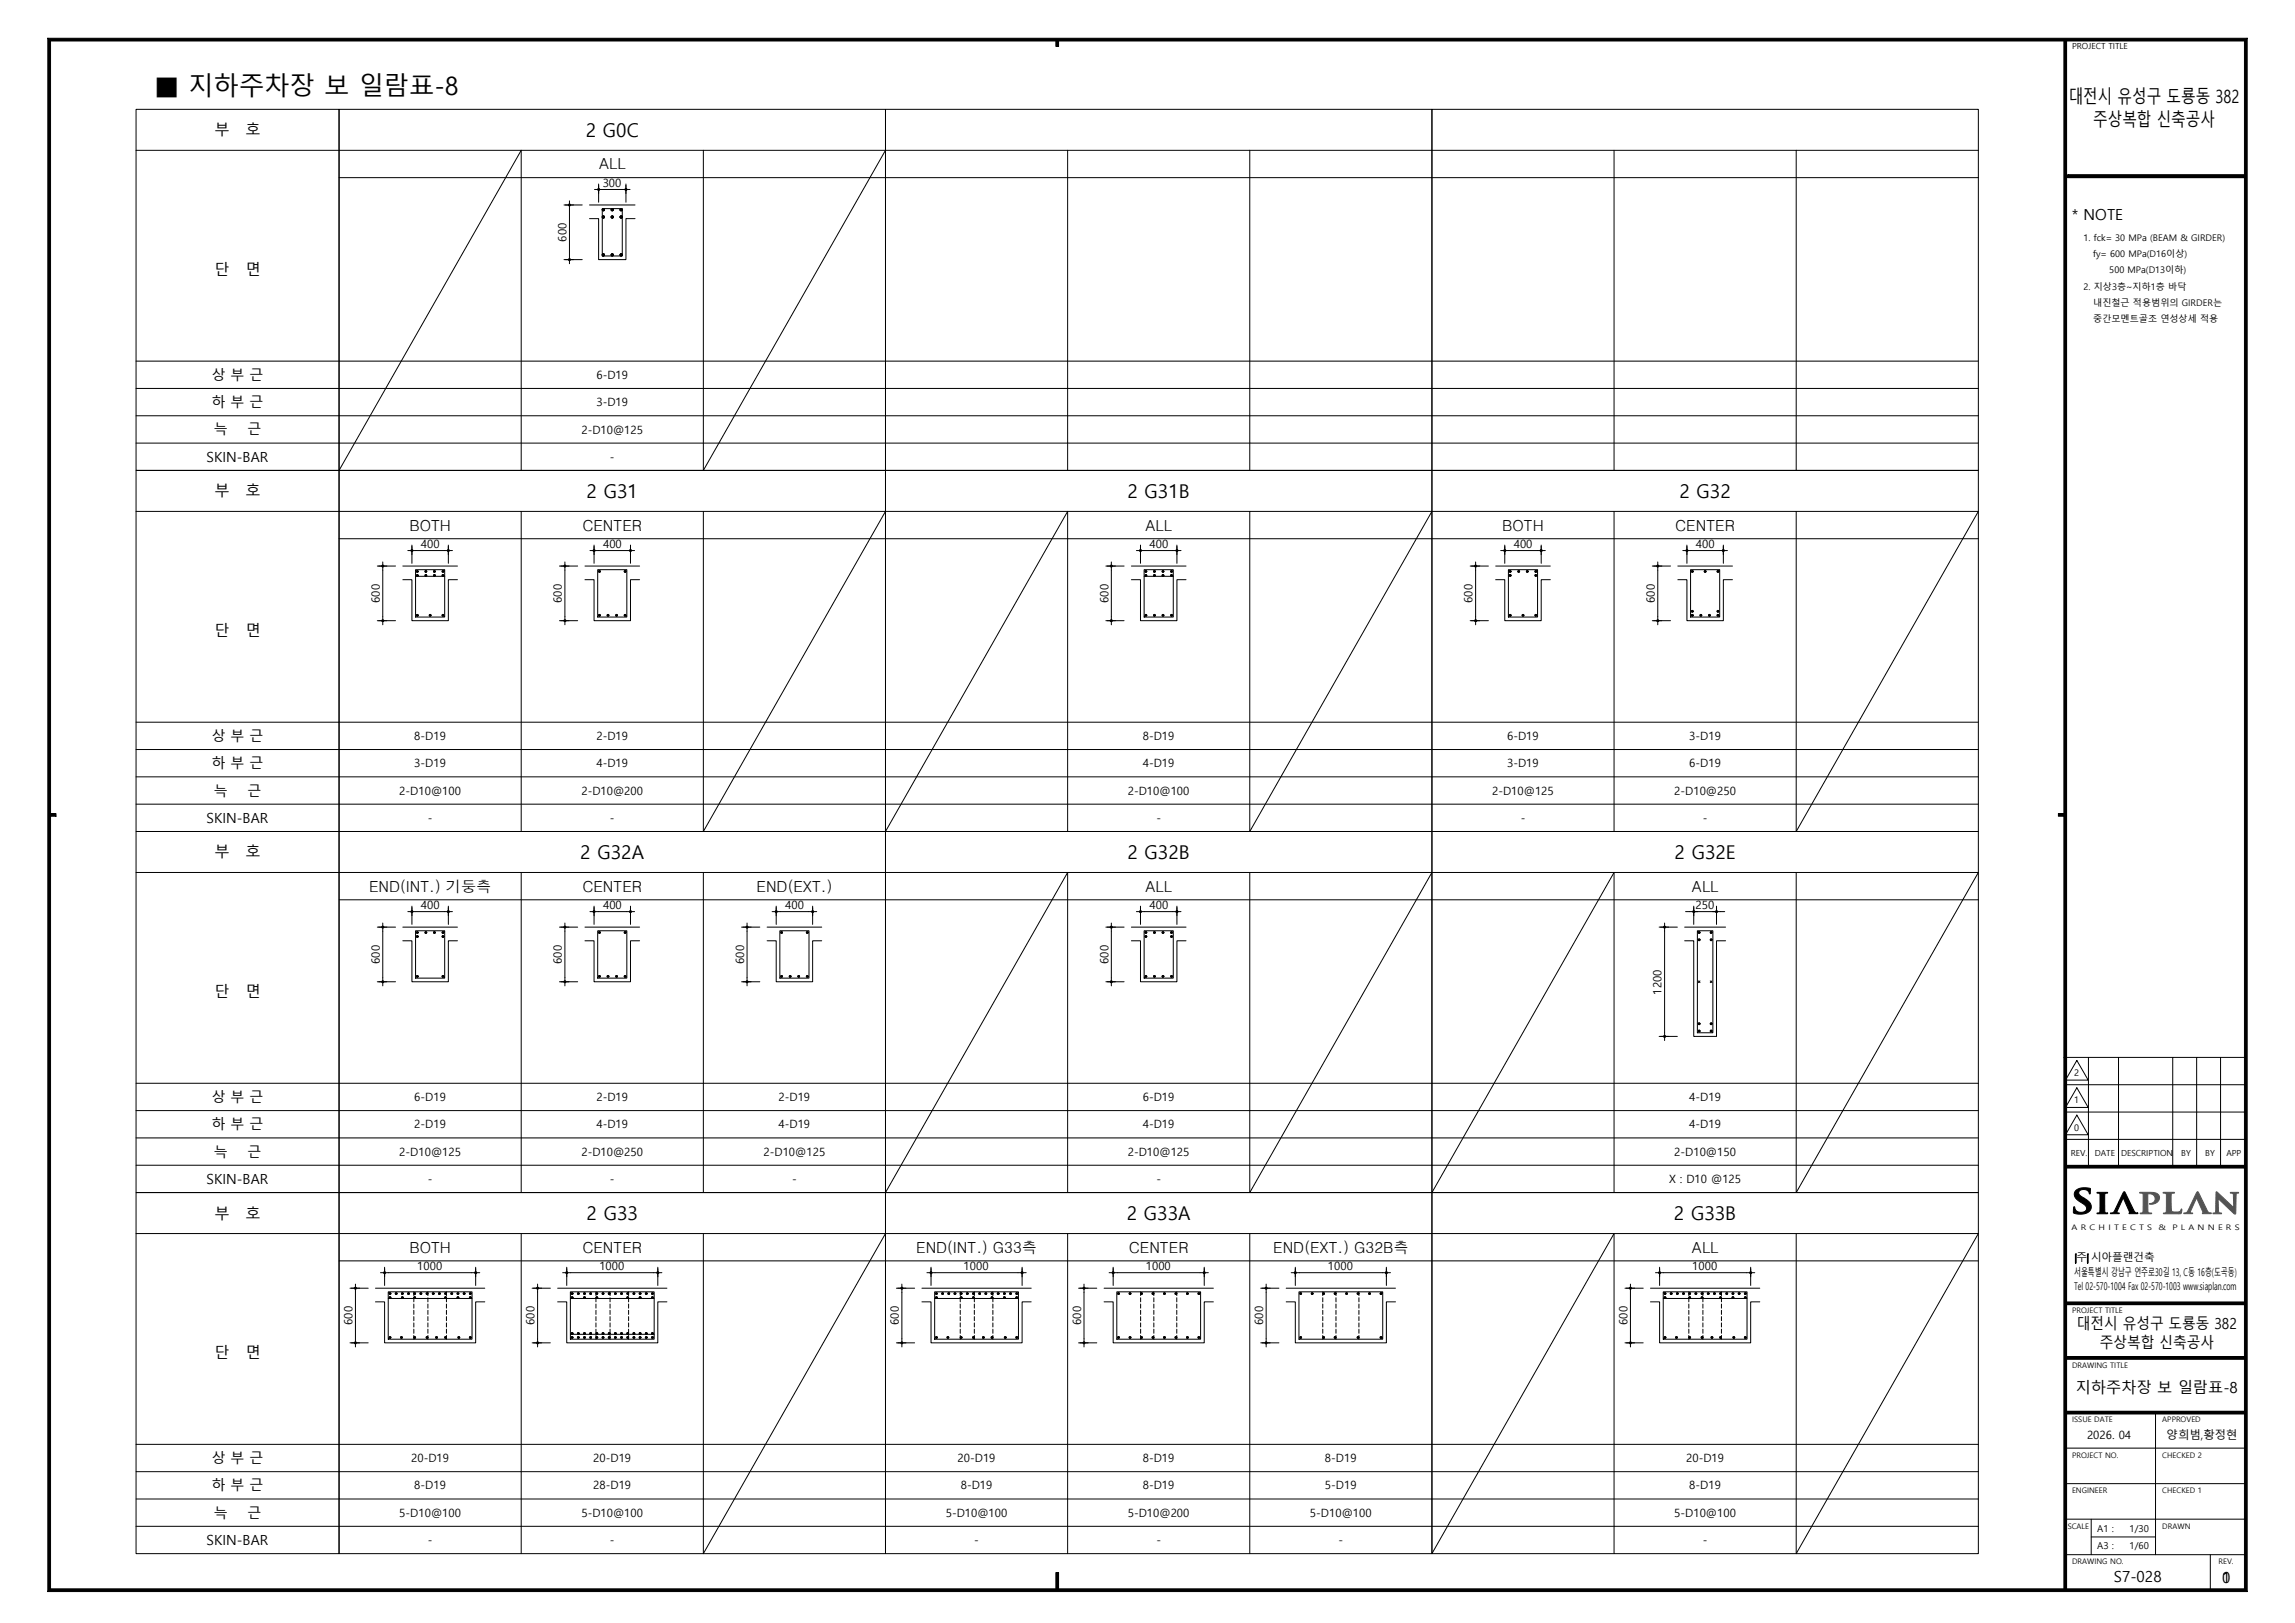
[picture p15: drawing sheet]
<svg xmlns="http://www.w3.org/2000/svg" width="420mm" height="297mm" viewBox="0 0 420 297" stroke-linecap="round" stroke-linejoin="round" font-family="sans-serif">
<defs><g id="words">
<text font-size="4.6" x="28.2" y="17.4">■ 지하주차장 보 일람표-8</text>
<g font-size="3.5">
<text x="107.2" y="25">2 G0C</text>
<text x="107.3" y="91.1">2 G31</text>
<text x="206.3" y="91.1">2 G31B</text>
<text x="307.3" y="91.1">2 G32</text>
<text x="106.2" y="157.2">2 G32A</text>
<text x="206.3" y="157.2">2 G32B</text>
<text x="306.5" y="157.2">2 G32E</text>
<text x="107.3" y="223.2">2 G33</text>
<text x="206.2" y="223.2">2 G33A</text>
<text x="306.3" y="223.2">2 G33B</text>
</g>
<g font-size="3.3">
<text x="378.6" y="18.8">대전시 유성구 도룡동 382</text>
<text x="383.1" y="23">주상복합 신축공사</text>
</g>
<g font-size="2.8">
<text x="39.2" y="24.8">부</text>
<text x="45" y="24.8">호</text>
<text x="109.6" y="31">ALL</text>
<text x="379.2" y="40.2">* NOTE</text>
<text x="39.2" y="50.3">단</text>
<text x="45" y="50.3">면</text>
<text x="39.2" y="90.8">부</text>
<text x="45" y="90.8">호</text>
<text x="74.9" y="97.1">BOTH</text>
<text x="106.6" y="97.1">CENTER</text>
<text x="209.6" y="97.1">ALL</text>
<text x="274.9" y="97.1">BOTH</text>
<text x="306.6" y="97.1">CENTER</text>
<text x="39.2" y="116.4">단</text>
<text x="45" y="116.4">면</text>
<text x="39.2" y="156.9">부</text>
<text x="45" y="156.9">호</text>
<text x="67.5" y="163.2">END(INT.) 기둥측</text>
<text x="106.6" y="163.2">CENTER</text>
<text x="138.4" y="163.2">END(EXT.)</text>
<text x="209.6" y="163.2">ALL</text>
<text x="309.6" y="163.2">ALL</text>
<text x="39.2" y="182.4">단</text>
<text x="45" y="182.4">면</text>
<text x="39.2" y="223">부</text>
<text x="45" y="223">호</text>
<text x="74.9" y="229.2">BOTH</text>
<text x="106.6" y="229.2">CENTER</text>
<text x="167.7" y="229.2">END(INT.) G33측</text>
<text x="206.6" y="229.2">CENTER</text>
<text x="233" y="229.2">END(EXT.) G32B측</text>
<text x="309.6" y="229.2">ALL</text>
<text x="380.1" y="243.3">대전시 유성구 도룡동 382</text>
<text x="39.2" y="248.5">단</text>
<text x="45" y="248.5">면</text>
<text x="384.3" y="246.8">주상복합 신축공사</text>
<text x="379.9" y="254.8">지하주차장 보 일람표-8</text>
<text x="386.8" y="289.5">S7-028</text>
<text x="406.7" y="289.6">1</text>
<text x="406.7" y="289.6">0</text>
</g>
<g font-size="2.6">
<text x="38.7" y="69.5">상 부 근</text>
<text x="38.7" y="74.5">하 부 근</text>
<text x="39.1" y="79.5">늑</text>
<text x="45.3" y="79.5">근</text>
<text x="37.8" y="84.5">SKIN-BAR</text>
<text x="38.7" y="135.6">상 부 근</text>
<text x="38.7" y="140.6">하 부 근</text>
<text x="39.1" y="145.6">늑</text>
<text x="45.3" y="145.6">근</text>
<text x="37.8" y="150.6">SKIN-BAR</text>
<text x="38.7" y="201.6">상 부 근</text>
<text x="38.7" y="206.7">하 부 근</text>
<text x="39.1" y="211.7">늑</text>
<text x="45.3" y="211.7">근</text>
<text x="37.8" y="216.6">SKIN-BAR</text>
<text x="38.7" y="267.7">상 부 근</text>
<text x="38.7" y="272.7">하 부 근</text>
<text x="39.1" y="277.7">늑</text>
<text x="45.3" y="277.7">근</text>
<text x="37.8" y="282.7">SKIN-BAR</text>
</g>
<g font-size="2.1">
<text x="110.3" y="34.1">300</text>
<text x="103.7" y="44.2" transform="rotate(-90 103.7 44.2)">600</text>
<text x="109.1" y="69.3">6-D19</text>
<text x="109.1" y="74.3">3-D19</text>
<text x="106.4" y="79.3">2-D10@125</text>
<text x="111.6" y="84.3">-</text>
<text x="77" y="100.2">400</text>
<text x="110.4" y="100.2">400</text>
<text x="210.4" y="100.2">400</text>
<text x="277" y="100.2">400</text>
<text x="310.4" y="100.2">400</text>
<text x="69.5" y="110.3" transform="rotate(-90 69.5 110.3)">600</text>
<text x="102.8" y="110.3" transform="rotate(-90 102.8 110.3)">600</text>
<text x="202.8" y="110.3" transform="rotate(-90 202.8 110.3)">600</text>
<text x="269.5" y="110.3" transform="rotate(-90 269.5 110.3)">600</text>
<text x="302.8" y="110.3" transform="rotate(-90 302.8 110.3)">600</text>
<text x="75.8" y="135.4">8-D19</text>
<text x="109.1" y="135.4">2-D19</text>
<text x="209.1" y="135.4">8-D19</text>
<text x="275.8" y="135.4">6-D19</text>
<text x="309.1" y="135.4">3-D19</text>
<text x="75.8" y="140.4">3-D19</text>
<text x="109.1" y="140.4">4-D19</text>
<text x="209.1" y="140.4">4-D19</text>
<text x="275.8" y="140.4">3-D19</text>
<text x="309.1" y="140.4">6-D19</text>
<text x="73.1" y="145.4">2-D10@100</text>
<text x="106.4" y="145.4">2-D10@200</text>
<text x="206.4" y="145.4">2-D10@100</text>
<text x="273.1" y="145.4">2-D10@125</text>
<text x="306.4" y="145.4">2-D10@250</text>
<text x="78.3" y="150.4">-</text>
<text x="111.6" y="150.4">-</text>
<text x="211.6" y="150.4">-</text>
<text x="278.3" y="150.4">-</text>
<text x="311.6" y="150.4">-</text>
<text x="77" y="166.3">400</text>
<text x="110.4" y="166.3">400</text>
<text x="143.7" y="166.3">400</text>
<text x="210.4" y="166.3">400</text>
<text x="310.3" y="166.3">250</text>
<text x="69.5" y="176.4" transform="rotate(-90 69.5 176.4)">600</text>
<text x="102.8" y="176.4" transform="rotate(-90 102.8 176.4)">600</text>
<text x="136.2" y="176.4" transform="rotate(-90 136.2 176.4)">600</text>
<text x="202.8" y="176.4" transform="rotate(-90 202.8 176.4)">600</text>
<text x="304.1" y="182" transform="rotate(-90 304.1 182)">1200</text>
<text x="75.8" y="201.5">6-D19</text>
<text x="109.1" y="201.5">2-D19</text>
<text x="142.5" y="201.5">2-D19</text>
<text x="209.1" y="201.5">6-D19</text>
<text x="309.1" y="201.5">4-D19</text>
<text x="75.8" y="206.5">2-D19</text>
<text x="109.1" y="206.5">4-D19</text>
<text x="142.5" y="206.5">4-D19</text>
<text x="209.1" y="206.5">4-D19</text>
<text x="309.1" y="206.5">4-D19</text>
<text x="73.1" y="211.5">2-D10@125</text>
<text x="106.4" y="211.5">2-D10@250</text>
<text x="139.7" y="211.5">2-D10@125</text>
<text x="206.4" y="211.5">2-D10@125</text>
<text x="306.4" y="211.5">2-D10@150</text>
<text x="78.3" y="216.5">-</text>
<text x="111.6" y="216.5">-</text>
<text x="145" y="216.5">-</text>
<text x="211.6" y="216.5">-</text>
<text x="305.4" y="216.5">X : D10 @125</text>
<text x="76.4" y="232.4">1000</text>
<text x="109.7" y="232.4">1000</text>
<text x="176.4" y="232.4">1000</text>
<text x="209.7" y="232.4">1000</text>
<text x="243" y="232.4">1000</text>
<text x="309.7" y="232.4">1000</text>
<text x="64.5" y="242.5" transform="rotate(-90 64.5 242.5)">600</text>
<text x="97.8" y="242.5" transform="rotate(-90 97.8 242.5)">600</text>
<text x="164.5" y="242.5" transform="rotate(-90 164.5 242.5)">600</text>
<text x="197.8" y="242.5" transform="rotate(-90 197.8 242.5)">600</text>
<text x="231.2" y="242.5" transform="rotate(-90 231.2 242.5)">600</text>
<text x="297.8" y="242.5" transform="rotate(-90 297.8 242.5)">600</text>
<text x="381.9" y="263.4">2026. 04</text>
<text x="396.5" y="263.3">양희범,황정현</text>
<text x="75.2" y="267.6">20-D19</text>
<text x="108.6" y="267.6">20-D19</text>
<text x="175.2" y="267.6">20-D19</text>
<text x="209.1" y="267.6">8-D19</text>
<text x="242.5" y="267.6">8-D19</text>
<text x="308.6" y="267.6">20-D19</text>
<text x="75.8" y="272.6">8-D19</text>
<text x="108.6" y="272.6">28-D19</text>
<text x="175.8" y="272.6">8-D19</text>
<text x="209.1" y="272.6">8-D19</text>
<text x="242.5" y="272.6">5-D19</text>
<text x="309.1" y="272.6">8-D19</text>
<text x="73.1" y="277.6">5-D10@100</text>
<text x="106.4" y="277.6">5-D10@100</text>
<text x="173.1" y="277.6">5-D10@100</text>
<text x="206.4" y="277.6">5-D10@200</text>
<text x="239.7" y="277.6">5-D10@100</text>
<text x="306.4" y="277.6">5-D10@100</text>
<text x="78.3" y="282.6">-</text>
<text x="111.6" y="282.6">-</text>
<text x="178.3" y="282.6">-</text>
<text x="211.6" y="282.6">-</text>
<text x="245" y="282.6">-</text>
<text x="311.6" y="282.6">-</text>
</g>
<g font-size="1.9">
<text x="379.6" y="233.5">서울특별시 강남구 언주로30길 13, C동 16층(도곡동)</text>
<text x="380" y="230.8">주 시아플랜건축</text>
<text x="379.6" y="236">Tel 02-570-1004 Fax 02-570-1003 www.siaplan.com</text>
</g>
<g font-size="1.7">
<text x="381.3" y="44">1. fck= 30 MPa (BEAM &amp; GIRDER)</text>
<text x="383.1" y="47">fy= 600 MPa(D16이상)</text>
<text x="381.3" y="53">2. 지상3층~지하1층 바닥</text>
<text x="386" y="50">500 MPa(D13이하)</text>
<text x="383.1" y="56">내진철근 적용범위의 GIRDER는</text>
<text x="383.1" y="59">중간모멘트골조 연성상세 적용</text>
<text x="379.6" y="196.9">2</text>
<text x="379.6" y="201.9">1</text>
<text x="379.6" y="206.9">0</text>
<text x="383.8" y="280.3">A1 :</text>
<text x="389.7" y="280.3">1/30</text>
<text x="383.8" y="283.5">A3 :</text>
<text x="389.7" y="283.5">1/60</text>
</g>
<g font-size="1.5">
<text x="379.2" y="9">PROJECT TITLE</text>
<text x="379" y="211.5">REV.</text>
<text x="383.3" y="211.6">DATE</text>
<text x="388.2" y="211.6">DESCRIPTION</text>
<text x="399.2" y="211.6">BY</text>
<text x="403.6" y="211.6">BY</text>
<text x="407.4" y="211.6">APP</text>
</g>
<g font-size="1.4">
<text x="379.1" y="225">A R C H I T E C T S</text>
<text x="395" y="225">&amp;</text>
<text x="397.6" y="225">P L A N N E R S</text>
<text x="379.2" y="240.3">PROJECT TITLE</text>
<text x="379.2" y="250.3">DRAWING TITLE</text>
<text x="379.2" y="260.2">ISSUE DATE</text>
<text x="395.7" y="260.2">APPROVED</text>
<text x="379.2" y="266.7">PROJECT NO.</text>
<text x="395.7" y="266.7">CHECKED 2</text>
<text x="379.2" y="273.3">ENGINEER</text>
<text x="395.7" y="273.3">CHECKED 1</text>
<text x="378.4" y="279.8">SCALE</text>
<text x="395.7" y="279.8">DRAWN</text>
<text x="379.2" y="286.3">DRAWING NO.</text>
<text x="406" y="286.3">REV.</text>
</g>
</g></defs>
<g fill="none" stroke="#000" stroke-width=".18">
<circle cx="76.4" cy="104.6" r=".16"/>
<circle cx="76.4" cy="105.3" r=".16"/>
<circle cx="76.4" cy="112.6" r=".16"/>
<circle cx="77.9" cy="104.6" r=".16"/>
<circle cx="77.9" cy="105.3" r=".16"/>
<circle cx="78.7" cy="112.6" r=".16"/>
<circle cx="79.5" cy="104.6" r=".16"/>
<circle cx="79.5" cy="105.3" r=".16"/>
<circle cx="81.1" cy="104.6" r=".16"/>
<circle cx="81.1" cy="105.3" r=".16"/>
<circle cx="81.1" cy="112.6" r=".16"/>
<circle cx="109.7" cy="104.6" r=".16"/>
<circle cx="109.7" cy="112.6" r=".16"/>
<circle cx="111.3" cy="112.6" r=".16"/>
<circle cx="112.8" cy="112.6" r=".16"/>
<circle cx="114.4" cy="104.6" r=".16"/>
<circle cx="114.4" cy="112.6" r=".16"/>
<circle cx="209.7" cy="104.6" r=".16"/>
<circle cx="209.7" cy="112.6" r=".16"/>
<circle cx="209.7" cy="105.3" r=".16"/>
<circle cx="211.3" cy="104.6" r=".16"/>
<circle cx="211.3" cy="112.6" r=".16"/>
<circle cx="211.3" cy="105.3" r=".16"/>
<circle cx="212.8" cy="104.6" r=".16"/>
<circle cx="212.8" cy="112.6" r=".16"/>
<circle cx="212.8" cy="105.3" r=".16"/>
<circle cx="214.4" cy="104.6" r=".16"/>
<circle cx="214.4" cy="105.3" r=".16"/>
<circle cx="214.4" cy="112.6" r=".16"/>
<circle cx="276.4" cy="104.6" r=".16"/>
<circle cx="276.4" cy="112.6" r=".16"/>
<circle cx="276.4" cy="105.3" r=".16"/>
<circle cx="277.9" cy="104.6" r=".16"/>
<circle cx="278.7" cy="112.6" r=".16"/>
<circle cx="279.5" cy="104.6" r=".16"/>
<circle cx="281.1" cy="104.6" r=".16"/>
<circle cx="281.1" cy="105.3" r=".16"/>
<circle cx="281.1" cy="112.6" r=".16"/>
<circle cx="309.7" cy="104.6" r=".16"/>
<circle cx="309.7" cy="111.9" r=".16"/>
<circle cx="309.7" cy="112.6" r=".16"/>
<circle cx="311.3" cy="112.6" r=".16"/>
<circle cx="312" cy="104.6" r=".16"/>
<circle cx="312.8" cy="112.6" r=".16"/>
<circle cx="314.4" cy="104.6" r=".16"/>
<circle cx="314.4" cy="111.9" r=".16"/>
<circle cx="314.4" cy="112.6" r=".16"/>
<circle cx="76.4" cy="178.7" r=".16"/>
<circle cx="76.4" cy="171.4" r=".16"/>
<circle cx="76.4" cy="170.6" r=".16"/>
<circle cx="77.9" cy="170.6" r=".16"/>
<circle cx="79.5" cy="170.6" r=".16"/>
<circle cx="81.1" cy="171.4" r=".16"/>
<circle cx="81.1" cy="178.7" r=".16"/>
<circle cx="81.1" cy="170.6" r=".16"/>
<circle cx="109.7" cy="178.7" r=".16"/>
<circle cx="109.7" cy="170.6" r=".16"/>
<circle cx="111.3" cy="178.7" r=".16"/>
<circle cx="112.8" cy="178.7" r=".16"/>
<circle cx="114.4" cy="178.7" r=".16"/>
<circle cx="114.4" cy="170.6" r=".16"/>
<circle cx="143" cy="178.7" r=".16"/>
<circle cx="143" cy="170.6" r=".16"/>
<circle cx="144.6" cy="178.7" r=".16"/>
<circle cx="146.2" cy="178.7" r=".16"/>
<circle cx="147.7" cy="178.7" r=".16"/>
<circle cx="147.7" cy="170.6" r=".16"/>
<circle cx="209.7" cy="178.7" r=".16"/>
<circle cx="209.7" cy="171.4" r=".16"/>
<circle cx="209.7" cy="170.6" r=".16"/>
<circle cx="211.3" cy="178.7" r=".16"/>
<circle cx="211.3" cy="170.6" r=".16"/>
<circle cx="212.8" cy="178.7" r=".16"/>
<circle cx="212.8" cy="170.6" r=".16"/>
<circle cx="214.4" cy="171.4" r=".16"/>
<circle cx="214.4" cy="178.7" r=".16"/>
<circle cx="214.4" cy="170.6" r=".16"/>
<circle cx="311" cy="170.6" r=".16"/>
<circle cx="313.1" cy="170.6" r=".16"/>
<circle cx="311" cy="188.7" r=".16"/>
<circle cx="313.1" cy="188.7" r=".16"/>
<circle cx="71.4" cy="236.7" r=".16"/>
<circle cx="71.4" cy="237.5" r=".16"/>
<circle cx="72.5" cy="236.7" r=".16"/>
<circle cx="73.6" cy="237.5" r=".16"/>
<circle cx="73.6" cy="236.7" r=".16"/>
<circle cx="74.8" cy="236.7" r=".16"/>
<circle cx="75.9" cy="237.5" r=".16"/>
<circle cx="75.9" cy="236.7" r=".16"/>
<circle cx="77" cy="236.7" r=".16"/>
<circle cx="78.2" cy="236.7" r=".16"/>
<circle cx="79.3" cy="236.7" r=".16"/>
<circle cx="80.4" cy="236.7" r=".16"/>
<circle cx="81.5" cy="237.5" r=".16"/>
<circle cx="81.5" cy="236.7" r=".16"/>
<circle cx="82.7" cy="236.7" r=".16"/>
<circle cx="83.8" cy="237.5" r=".16"/>
<circle cx="83.8" cy="236.7" r=".16"/>
<circle cx="84.9" cy="236.7" r=".16"/>
<circle cx="86.1" cy="237.5" r=".16"/>
<circle cx="86.1" cy="236.7" r=".16"/>
<circle cx="104.7" cy="236.7" r=".16"/>
<circle cx="104.7" cy="237.5" r=".16"/>
<circle cx="105.8" cy="236.7" r=".16"/>
<circle cx="107" cy="236.7" r=".16"/>
<circle cx="107" cy="237.5" r=".16"/>
<circle cx="108.1" cy="236.7" r=".16"/>
<circle cx="109.2" cy="236.7" r=".16"/>
<circle cx="109.2" cy="237.5" r=".16"/>
<circle cx="110.4" cy="236.7" r=".16"/>
<circle cx="111.5" cy="236.7" r=".16"/>
<circle cx="112.6" cy="236.7" r=".16"/>
<circle cx="113.7" cy="236.7" r=".16"/>
<circle cx="114.9" cy="237.5" r=".16"/>
<circle cx="114.9" cy="236.7" r=".16"/>
<circle cx="116" cy="236.7" r=".16"/>
<circle cx="117.1" cy="236.7" r=".16"/>
<circle cx="117.1" cy="237.5" r=".16"/>
<circle cx="118.3" cy="236.7" r=".16"/>
<circle cx="119.4" cy="236.7" r=".16"/>
<circle cx="119.4" cy="237.5" r=".16"/>
<circle cx="171.4" cy="237.5" r=".16"/>
<circle cx="171.4" cy="236.7" r=".16"/>
<circle cx="172.5" cy="236.7" r=".16"/>
<circle cx="173.6" cy="236.7" r=".16"/>
<circle cx="174.8" cy="236.7" r=".16"/>
<circle cx="175.9" cy="237.5" r=".16"/>
<circle cx="175.9" cy="236.7" r=".16"/>
<circle cx="177" cy="236.7" r=".16"/>
<circle cx="178.2" cy="237.5" r=".16"/>
<circle cx="178.2" cy="236.7" r=".16"/>
<circle cx="179.3" cy="236.7" r=".16"/>
<circle cx="180.4" cy="236.7" r=".16"/>
<circle cx="181.5" cy="236.7" r=".16"/>
<circle cx="181.5" cy="237.5" r=".16"/>
<circle cx="182.7" cy="236.7" r=".16"/>
<circle cx="183.8" cy="237.5" r=".16"/>
<circle cx="183.8" cy="236.7" r=".16"/>
<circle cx="184.9" cy="236.7" r=".16"/>
<circle cx="186.1" cy="237.5" r=".16"/>
<circle cx="186.1" cy="236.7" r=".16"/>
<circle cx="204.7" cy="236.7" r=".16"/>
<circle cx="206.8" cy="236.7" r=".16"/>
<circle cx="208.9" cy="236.7" r=".16"/>
<circle cx="211" cy="236.7" r=".16"/>
<circle cx="213.1" cy="236.7" r=".16"/>
<circle cx="215.2" cy="236.7" r=".16"/>
<circle cx="217.3" cy="236.7" r=".16"/>
<circle cx="219.4" cy="236.7" r=".16"/>
<circle cx="238" cy="236.7" r=".16"/>
<circle cx="240.1" cy="236.7" r=".16"/>
<circle cx="242.2" cy="236.7" r=".16"/>
<circle cx="244.3" cy="236.7" r=".16"/>
<circle cx="246.4" cy="236.7" r=".16"/>
<circle cx="248.5" cy="236.7" r=".16"/>
<circle cx="250.6" cy="236.7" r=".16"/>
<circle cx="252.7" cy="236.7" r=".16"/>
<circle cx="304.7" cy="236.7" r=".16"/>
<circle cx="304.7" cy="237.5" r=".16"/>
<circle cx="305.8" cy="236.7" r=".16"/>
<circle cx="307" cy="236.7" r=".16"/>
<circle cx="308.1" cy="236.7" r=".16"/>
<circle cx="309.2" cy="236.7" r=".16"/>
<circle cx="309.2" cy="237.5" r=".16"/>
<circle cx="310.4" cy="236.7" r=".16"/>
<circle cx="311.5" cy="236.7" r=".16"/>
<circle cx="311.5" cy="237.5" r=".16"/>
<circle cx="312.6" cy="236.7" r=".16"/>
<circle cx="313.7" cy="236.7" r=".16"/>
<circle cx="314.9" cy="236.7" r=".16"/>
<circle cx="314.9" cy="237.5" r=".16"/>
<circle cx="316" cy="236.7" r=".16"/>
<circle cx="317.1" cy="236.7" r=".16"/>
<circle cx="317.1" cy="237.5" r=".16"/>
<circle cx="318.3" cy="236.7" r=".16"/>
<circle cx="319.4" cy="236.7" r=".16"/>
<circle cx="319.4" cy="237.5" r=".16"/>
<circle cx="71.4" cy="244.7" r=".16"/>
<circle cx="73.5" cy="244.7" r=".16"/>
<circle cx="75.9" cy="244.7" r=".16"/>
<circle cx="78.2" cy="244.7" r=".16"/>
<circle cx="79.9" cy="244.7" r=".16"/>
<circle cx="81.5" cy="244.7" r=".16"/>
<circle cx="84" cy="244.7" r=".16"/>
<circle cx="86.1" cy="244.7" r=".16"/>
<circle cx="104.7" cy="244" r=".16"/>
<circle cx="104.7" cy="244.7" r=".16"/>
<circle cx="105.8" cy="244" r=".16"/>
<circle cx="105.8" cy="244.7" r=".16"/>
<circle cx="107" cy="244" r=".16"/>
<circle cx="107" cy="244.7" r=".16"/>
<circle cx="108.1" cy="244" r=".16"/>
<circle cx="108.1" cy="244.7" r=".16"/>
<circle cx="109.2" cy="244" r=".16"/>
<circle cx="109.2" cy="244.7" r=".16"/>
<circle cx="110.4" cy="244" r=".16"/>
<circle cx="110.4" cy="244.7" r=".16"/>
<circle cx="111.5" cy="244" r=".16"/>
<circle cx="111.5" cy="244.7" r=".16"/>
<circle cx="112.6" cy="244" r=".16"/>
<circle cx="112.6" cy="244.7" r=".16"/>
<circle cx="113.7" cy="244" r=".16"/>
<circle cx="113.7" cy="244.7" r=".16"/>
<circle cx="114.9" cy="244" r=".16"/>
<circle cx="114.9" cy="244.7" r=".16"/>
<circle cx="116" cy="244" r=".16"/>
<circle cx="116" cy="244.7" r=".16"/>
<circle cx="117.1" cy="244" r=".16"/>
<circle cx="117.1" cy="244.7" r=".16"/>
<circle cx="118.3" cy="244" r=".16"/>
<circle cx="118.3" cy="244.7" r=".16"/>
<circle cx="119.4" cy="244" r=".16"/>
<circle cx="119.4" cy="244.7" r=".16"/>
<circle cx="171.4" cy="244.7" r=".16"/>
<circle cx="173.5" cy="244.7" r=".16"/>
<circle cx="175.9" cy="244.7" r=".16"/>
<circle cx="178.2" cy="244.7" r=".16"/>
<circle cx="180" cy="244.7" r=".16"/>
<circle cx="181.5" cy="244.7" r=".16"/>
<circle cx="184" cy="244.7" r=".16"/>
<circle cx="186.1" cy="244.7" r=".16"/>
<circle cx="204.7" cy="244.7" r=".16"/>
<circle cx="206.8" cy="244.7" r=".16"/>
<circle cx="208.9" cy="244.7" r=".16"/>
<circle cx="211" cy="244.7" r=".16"/>
<circle cx="213.1" cy="244.7" r=".16"/>
<circle cx="215.2" cy="244.7" r=".16"/>
<circle cx="217.3" cy="244.7" r=".16"/>
<circle cx="219.4" cy="244.7" r=".16"/>
<circle cx="238" cy="244.7" r=".16"/>
<circle cx="242.2" cy="244.7" r=".16"/>
<circle cx="244.3" cy="244.7" r=".16"/>
<circle cx="248.5" cy="244.7" r=".16"/>
<circle cx="252.7" cy="244.7" r=".16"/>
<circle cx="304.7" cy="244.7" r=".16"/>
<circle cx="306.8" cy="244.7" r=".16"/>
<circle cx="309.2" cy="244.7" r=".16"/>
<circle cx="311.5" cy="244.7" r=".16"/>
<circle cx="313.3" cy="244.7" r=".16"/>
<circle cx="314.9" cy="244.7" r=".16"/>
<circle cx="317.3" cy="244.7" r=".16"/>
<circle cx="319.4" cy="244.7" r=".16"/>
</g>
<g fill="#000">
<circle cx="76.4" cy="104.6" r=".16"/>
<circle cx="76.4" cy="105.3" r=".16"/>
<circle cx="76.4" cy="112.6" r=".16"/>
<circle cx="77.9" cy="104.6" r=".16"/>
<circle cx="77.9" cy="105.3" r=".16"/>
<circle cx="78.7" cy="112.6" r=".16"/>
<circle cx="79.5" cy="104.6" r=".16"/>
<circle cx="79.5" cy="105.3" r=".16"/>
<circle cx="81.1" cy="104.6" r=".16"/>
<circle cx="81.1" cy="105.3" r=".16"/>
<circle cx="81.1" cy="112.6" r=".16"/>
<circle cx="109.7" cy="104.6" r=".16"/>
<circle cx="109.7" cy="112.6" r=".16"/>
<circle cx="111.3" cy="112.6" r=".16"/>
<circle cx="112.8" cy="112.6" r=".16"/>
<circle cx="114.4" cy="104.6" r=".16"/>
<circle cx="114.4" cy="112.6" r=".16"/>
<circle cx="209.7" cy="104.6" r=".16"/>
<circle cx="209.7" cy="112.6" r=".16"/>
<circle cx="209.7" cy="105.3" r=".16"/>
<circle cx="211.3" cy="104.6" r=".16"/>
<circle cx="211.3" cy="112.6" r=".16"/>
<circle cx="211.3" cy="105.3" r=".16"/>
<circle cx="212.8" cy="104.6" r=".16"/>
<circle cx="212.8" cy="112.6" r=".16"/>
<circle cx="212.8" cy="105.3" r=".16"/>
<circle cx="214.4" cy="104.6" r=".16"/>
<circle cx="214.4" cy="105.3" r=".16"/>
<circle cx="214.4" cy="112.6" r=".16"/>
<circle cx="276.4" cy="104.6" r=".16"/>
<circle cx="276.4" cy="112.6" r=".16"/>
<circle cx="276.4" cy="105.3" r=".16"/>
<circle cx="277.9" cy="104.6" r=".16"/>
<circle cx="278.7" cy="112.6" r=".16"/>
<circle cx="279.5" cy="104.6" r=".16"/>
<circle cx="281.1" cy="104.6" r=".16"/>
<circle cx="281.1" cy="105.3" r=".16"/>
<circle cx="281.1" cy="112.6" r=".16"/>
<circle cx="309.7" cy="104.6" r=".16"/>
<circle cx="309.7" cy="111.9" r=".16"/>
<circle cx="309.7" cy="112.6" r=".16"/>
<circle cx="311.3" cy="112.6" r=".16"/>
<circle cx="312" cy="104.6" r=".16"/>
<circle cx="312.8" cy="112.6" r=".16"/>
<circle cx="314.4" cy="104.6" r=".16"/>
<circle cx="314.4" cy="111.9" r=".16"/>
<circle cx="314.4" cy="112.6" r=".16"/>
<circle cx="76.4" cy="178.7" r=".16"/>
<circle cx="76.4" cy="171.4" r=".16"/>
<circle cx="76.4" cy="170.6" r=".16"/>
<circle cx="77.9" cy="170.6" r=".16"/>
<circle cx="79.5" cy="170.6" r=".16"/>
<circle cx="81.1" cy="171.4" r=".16"/>
<circle cx="81.1" cy="178.7" r=".16"/>
<circle cx="81.1" cy="170.6" r=".16"/>
<circle cx="109.7" cy="178.7" r=".16"/>
<circle cx="109.7" cy="170.6" r=".16"/>
<circle cx="111.3" cy="178.7" r=".16"/>
<circle cx="112.8" cy="178.7" r=".16"/>
<circle cx="114.4" cy="178.7" r=".16"/>
<circle cx="114.4" cy="170.6" r=".16"/>
<circle cx="143" cy="178.7" r=".16"/>
<circle cx="143" cy="170.6" r=".16"/>
<circle cx="144.6" cy="178.7" r=".16"/>
<circle cx="146.2" cy="178.7" r=".16"/>
<circle cx="147.7" cy="178.7" r=".16"/>
<circle cx="147.7" cy="170.6" r=".16"/>
<circle cx="209.7" cy="178.7" r=".16"/>
<circle cx="209.7" cy="171.4" r=".16"/>
<circle cx="209.7" cy="170.6" r=".16"/>
<circle cx="211.3" cy="178.7" r=".16"/>
<circle cx="211.3" cy="170.6" r=".16"/>
<circle cx="212.8" cy="178.7" r=".16"/>
<circle cx="212.8" cy="170.6" r=".16"/>
<circle cx="214.4" cy="171.4" r=".16"/>
<circle cx="214.4" cy="178.7" r=".16"/>
<circle cx="214.4" cy="170.6" r=".16"/>
<circle cx="311" cy="170.6" r=".16"/>
<circle cx="313.1" cy="170.6" r=".16"/>
<circle cx="311" cy="188.7" r=".16"/>
<circle cx="313.1" cy="188.7" r=".16"/>
<circle cx="71.4" cy="236.7" r=".16"/>
<circle cx="71.4" cy="237.5" r=".16"/>
<circle cx="72.5" cy="236.7" r=".16"/>
<circle cx="73.6" cy="237.5" r=".16"/>
<circle cx="73.6" cy="236.7" r=".16"/>
<circle cx="74.8" cy="236.7" r=".16"/>
<circle cx="75.9" cy="237.5" r=".16"/>
<circle cx="75.9" cy="236.7" r=".16"/>
<circle cx="77" cy="236.7" r=".16"/>
<circle cx="78.2" cy="236.7" r=".16"/>
<circle cx="79.3" cy="236.7" r=".16"/>
<circle cx="80.4" cy="236.7" r=".16"/>
<circle cx="81.5" cy="237.5" r=".16"/>
<circle cx="81.5" cy="236.7" r=".16"/>
<circle cx="82.7" cy="236.7" r=".16"/>
<circle cx="83.8" cy="237.5" r=".16"/>
<circle cx="83.8" cy="236.7" r=".16"/>
<circle cx="84.9" cy="236.7" r=".16"/>
<circle cx="86.1" cy="237.5" r=".16"/>
<circle cx="86.1" cy="236.7" r=".16"/>
<circle cx="104.7" cy="236.7" r=".16"/>
<circle cx="104.7" cy="237.5" r=".16"/>
<circle cx="105.8" cy="236.7" r=".16"/>
<circle cx="107" cy="236.7" r=".16"/>
<circle cx="107" cy="237.5" r=".16"/>
<circle cx="108.1" cy="236.7" r=".16"/>
<circle cx="109.2" cy="236.7" r=".16"/>
<circle cx="109.2" cy="237.5" r=".16"/>
<circle cx="110.4" cy="236.7" r=".16"/>
<circle cx="111.5" cy="236.7" r=".16"/>
<circle cx="112.6" cy="236.7" r=".16"/>
<circle cx="113.7" cy="236.7" r=".16"/>
<circle cx="114.9" cy="237.5" r=".16"/>
<circle cx="114.9" cy="236.7" r=".16"/>
<circle cx="116" cy="236.7" r=".16"/>
<circle cx="117.1" cy="236.7" r=".16"/>
<circle cx="117.1" cy="237.5" r=".16"/>
<circle cx="118.3" cy="236.7" r=".16"/>
<circle cx="119.4" cy="236.7" r=".16"/>
<circle cx="119.4" cy="237.5" r=".16"/>
<circle cx="171.4" cy="237.5" r=".16"/>
<circle cx="171.4" cy="236.7" r=".16"/>
<circle cx="172.5" cy="236.7" r=".16"/>
<circle cx="173.6" cy="236.7" r=".16"/>
<circle cx="174.8" cy="236.7" r=".16"/>
<circle cx="175.9" cy="237.5" r=".16"/>
<circle cx="175.9" cy="236.7" r=".16"/>
<circle cx="177" cy="236.7" r=".16"/>
<circle cx="178.2" cy="237.5" r=".16"/>
<circle cx="178.2" cy="236.7" r=".16"/>
<circle cx="179.3" cy="236.7" r=".16"/>
<circle cx="180.4" cy="236.7" r=".16"/>
<circle cx="181.5" cy="236.7" r=".16"/>
<circle cx="181.5" cy="237.5" r=".16"/>
<circle cx="182.7" cy="236.7" r=".16"/>
<circle cx="183.8" cy="237.5" r=".16"/>
<circle cx="183.8" cy="236.7" r=".16"/>
<circle cx="184.9" cy="236.7" r=".16"/>
<circle cx="186.1" cy="237.5" r=".16"/>
<circle cx="186.1" cy="236.7" r=".16"/>
<circle cx="204.7" cy="236.7" r=".16"/>
<circle cx="206.8" cy="236.7" r=".16"/>
<circle cx="208.9" cy="236.7" r=".16"/>
<circle cx="211" cy="236.7" r=".16"/>
<circle cx="213.1" cy="236.7" r=".16"/>
<circle cx="215.2" cy="236.7" r=".16"/>
<circle cx="217.3" cy="236.7" r=".16"/>
<circle cx="219.4" cy="236.7" r=".16"/>
<circle cx="238" cy="236.7" r=".16"/>
<circle cx="240.1" cy="236.7" r=".16"/>
<circle cx="242.2" cy="236.7" r=".16"/>
<circle cx="244.3" cy="236.7" r=".16"/>
<circle cx="246.4" cy="236.7" r=".16"/>
<circle cx="248.5" cy="236.7" r=".16"/>
<circle cx="250.6" cy="236.7" r=".16"/>
<circle cx="252.7" cy="236.7" r=".16"/>
<circle cx="304.7" cy="236.7" r=".16"/>
<circle cx="304.7" cy="237.5" r=".16"/>
<circle cx="305.8" cy="236.7" r=".16"/>
<circle cx="307" cy="236.7" r=".16"/>
<circle cx="308.1" cy="236.7" r=".16"/>
<circle cx="309.2" cy="236.7" r=".16"/>
<circle cx="309.2" cy="237.5" r=".16"/>
<circle cx="310.4" cy="236.7" r=".16"/>
<circle cx="311.5" cy="236.7" r=".16"/>
<circle cx="311.5" cy="237.5" r=".16"/>
<circle cx="312.6" cy="236.7" r=".16"/>
<circle cx="313.7" cy="236.7" r=".16"/>
<circle cx="314.9" cy="236.7" r=".16"/>
<circle cx="314.9" cy="237.5" r=".16"/>
<circle cx="316" cy="236.7" r=".16"/>
<circle cx="317.1" cy="236.7" r=".16"/>
<circle cx="317.1" cy="237.5" r=".16"/>
<circle cx="318.3" cy="236.7" r=".16"/>
<circle cx="319.4" cy="236.7" r=".16"/>
<circle cx="319.4" cy="237.5" r=".16"/>
<circle cx="71.4" cy="244.7" r=".16"/>
<circle cx="73.5" cy="244.7" r=".16"/>
<circle cx="75.9" cy="244.7" r=".16"/>
<circle cx="78.2" cy="244.7" r=".16"/>
<circle cx="79.9" cy="244.7" r=".16"/>
<circle cx="81.5" cy="244.7" r=".16"/>
<circle cx="84" cy="244.7" r=".16"/>
<circle cx="86.1" cy="244.7" r=".16"/>
<circle cx="104.7" cy="244" r=".16"/>
<circle cx="104.7" cy="244.7" r=".16"/>
<circle cx="105.8" cy="244" r=".16"/>
<circle cx="105.8" cy="244.7" r=".16"/>
<circle cx="107" cy="244" r=".16"/>
<circle cx="107" cy="244.7" r=".16"/>
<circle cx="108.1" cy="244" r=".16"/>
<circle cx="108.1" cy="244.7" r=".16"/>
<circle cx="109.2" cy="244" r=".16"/>
<circle cx="109.2" cy="244.7" r=".16"/>
<circle cx="110.4" cy="244" r=".16"/>
<circle cx="110.4" cy="244.7" r=".16"/>
<circle cx="111.5" cy="244" r=".16"/>
<circle cx="111.5" cy="244.7" r=".16"/>
<circle cx="112.6" cy="244" r=".16"/>
<circle cx="112.6" cy="244.7" r=".16"/>
<circle cx="113.7" cy="244" r=".16"/>
<circle cx="113.7" cy="244.7" r=".16"/>
<circle cx="114.9" cy="244" r=".16"/>
<circle cx="114.9" cy="244.7" r=".16"/>
<circle cx="116" cy="244" r=".16"/>
<circle cx="116" cy="244.7" r=".16"/>
<circle cx="117.1" cy="244" r=".16"/>
<circle cx="117.1" cy="244.7" r=".16"/>
<circle cx="118.3" cy="244" r=".16"/>
<circle cx="118.3" cy="244.7" r=".16"/>
<circle cx="119.4" cy="244" r=".16"/>
<circle cx="119.4" cy="244.7" r=".16"/>
<circle cx="171.4" cy="244.7" r=".16"/>
<circle cx="173.5" cy="244.7" r=".16"/>
<circle cx="175.9" cy="244.7" r=".16"/>
<circle cx="178.2" cy="244.7" r=".16"/>
<circle cx="180" cy="244.7" r=".16"/>
<circle cx="181.5" cy="244.7" r=".16"/>
<circle cx="184" cy="244.7" r=".16"/>
<circle cx="186.1" cy="244.7" r=".16"/>
<circle cx="204.7" cy="244.7" r=".16"/>
<circle cx="206.8" cy="244.7" r=".16"/>
<circle cx="208.9" cy="244.7" r=".16"/>
<circle cx="211" cy="244.7" r=".16"/>
<circle cx="213.1" cy="244.7" r=".16"/>
<circle cx="215.2" cy="244.7" r=".16"/>
<circle cx="217.3" cy="244.7" r=".16"/>
<circle cx="219.4" cy="244.7" r=".16"/>
<circle cx="238" cy="244.7" r=".16"/>
<circle cx="242.2" cy="244.7" r=".16"/>
<circle cx="244.3" cy="244.7" r=".16"/>
<circle cx="248.5" cy="244.7" r=".16"/>
<circle cx="252.7" cy="244.7" r=".16"/>
<circle cx="304.7" cy="244.7" r=".16"/>
<circle cx="306.8" cy="244.7" r=".16"/>
<circle cx="309.2" cy="244.7" r=".16"/>
<circle cx="311.5" cy="244.7" r=".16"/>
<circle cx="313.3" cy="244.7" r=".16"/>
<circle cx="314.9" cy="244.7" r=".16"/>
<circle cx="317.3" cy="244.7" r=".16"/>
<circle cx="319.4" cy="244.7" r=".16"/>
</g>
<g fill="none" stroke="#000" stroke-width=".18">
<path d="M8.8 7h402.5l-.6 .5h-401.4zM8.8 7l.5 .5v283.3l-.5 .5zM193.2 7.3h.5v1.2h-.5zM377.7 7.3h.5v283.7h-.5zM411.3 7v284.3l-.6-.5v-283.3zM378 32h33v.5h-33zM9 148.9h1.3v.5h-1.3zM376.7 148.9h1.3v.5h-1.3zM377.7 193.5h33.1M378 198.5h33M380.1 194.1l2.1 3.6h-4.2zM380.1 199.1l2.1 3.6h-4.2z"/>
<path d="M382.2 193.5v20M387.7 193.5v20M397.6 193.5v20M402 193.5v20M406.4 193.5v20M378 213.3h33v.5h-33zM378 208.5h33M378 203.5h33M380.1 204.1l2.1 3.6h-4.2zM378 238.3h33v.5h-33zM379.8 229.5h.2v1.6h-.2zM382 229.5h.1v1.6h-.1z"/>
<path d="M378 258.3h33v.5h-33zM378 248.3h33v.5h-33zM394.5 258.5v26M378 265h33M378 278h33M378 271.5h33M8.8 291.3l.5-.5h401.4l.6 .5zM193.2 287.8h.5v3.2h-.5zM378 284.5h33M404.5 284.5v6.5"/>
</g>
<path d="M378.5 32h32.5v.5h-32.5z" fill="none" stroke="#000" stroke-width=".18"/>
<path d="M378.5 32h32.5v.5h-32.5z" fill="#000"/>
<g fill="#000">
<path d="M8.8 7h402.5l-.6 .5h-401.4zM193.2 7.3h.5v1.2h-.5zM377.7 7.3h.5v283.7h-.5zM411.3 7v284.3l-.6-.5v-283.3zM378 32h33v.5h-33zM9 148.9h1.3v.5h-1.3zM376.7 148.9h1.3v.5h-1.3zM378 213.3h33v.5h-33zM378 238.3h33v.5h-33zM379.8 229.5h.2v1.6h-.2zM382 229.5h.1v1.6h-.1zM378 258.3h33v.5h-33z"/>
<path d="M378 248.3h33v.5h-33zM8.8 7l.5 .5v283.3l-.5 .5zM193.2 287.8h.5v3.2h-.5zM8.8 291.3l.5-.5h401.4l.6 .5z"/>
</g>
<path d="M391.6 218.2h1.7a1.89 1.89 0 0 1 1.9 .7 1.39 1.39 0 0 1-1.8 1.4 .92 .92 0 0 0 1-1.1 .92 .92 0 0 0-1.3-.6v2.9a.46 .46 0 0 0 .2 .5 .46 .46 0 0 0 .5 0 .31 .31 0 0 1-.6 .1h-1a.31 .31 0 0 1-.5-.1h.1a.42 .42 0 0 0 .4-.2 .42 .42 0 0 0 0-.5v-2.4a.44 .44 0 0 0-.1-.5 .44 .44 0 0 0-.5-.1z" fill="none" stroke="#545454" stroke-width=".18"/>
<path d="M391.6 218.2h1.7a1.89 1.89 0 0 1 1.9 .7 1.39 1.39 0 0 1-1.8 1.4 .92 .92 0 0 0 1-1.1 .92 .92 0 0 0-1.3-.6v2.9a.46 .46 0 0 0 .2 .5 .46 .46 0 0 0 .5 0 .31 .31 0 0 1-.6 .1h-1a.31 .31 0 0 1-.5-.1h.1a.42 .42 0 0 0 .4-.2 .42 .42 0 0 0 0-.5v-2.4a.44 .44 0 0 0-.1-.5 .44 .44 0 0 0-.5-.1z" fill-rule="evenodd" fill="#545454"/>
<path d="M379.9 217.9a2.81 2.81 0 0 1 2.7-.3v.3a.35 .35 0 0 1-.2 .6 1.03 1.03 0 0 0-.9-.8 1.03 1.03 0 0 0-1.1 .6 2.48 2.48 0 0 0 1.2 1.1 1.53 1.53 0 0 1 1 2 2.59 2.59 0 0 1-3.2 .5l.2-1.1a1.2 1.2 0 0 0 1 1.1 1.2 1.2 0 0 0 1.3-.7 1.94 1.94 0 0 0-1.1-1.2 1.54 1.54 0 0 1-1.1-1.8zM383.8 218.2h1.4a.28 .28 0 0 1 .5 .1h-.1a.41 .41 0 0 0-.4 .2 .41 .41 0 0 0 0 .5v2.5a.52 .52 0 0 0 .5 .5l-1.5 .1a.28 .28 0 0 1-.4-.1h.1a.4 .4 0 0 0 .4-.2 .4 .4 0 0 0 0-.4v-2.5a.53 .53 0 0 0-.6-.6z" fill="none" stroke="#000" stroke-width=".18"/>
<g fill="#000">
<path d="M379.9 217.9a2.81 2.81 0 0 1 2.7-.3v.3a.35 .35 0 0 1-.2 .6 1.03 1.03 0 0 0-.9-.8 1.03 1.03 0 0 0-1.1 .6 2.48 2.48 0 0 0 1.2 1.1 1.53 1.53 0 0 1 1 2 2.59 2.59 0 0 1-3.2 .5l.2-1.1a1.2 1.2 0 0 0 1 1.1 1.2 1.2 0 0 0 1.3-.7 1.94 1.94 0 0 0-1.1-1.2 1.54 1.54 0 0 1-1.1-1.8z" fill-rule="evenodd"/>
<path d="M383.8 218.2h1.4a.28 .28 0 0 1 .5 .1h-.1a.41 .41 0 0 0-.4 .2 .41 .41 0 0 0 0 .5v2.5a.52 .52 0 0 0 .5 .5l-1.5 .1a.28 .28 0 0 1-.4-.1h.1a.4 .4 0 0 0 .4-.2 .4 .4 0 0 0 0-.4v-2.5a.53 .53 0 0 0-.6-.6z" fill-rule="evenodd"/>
</g>
<path d="M405.6 218.1l.2 .1 3 2.8-.1-1.9a.58 .58 0 0 0-.5-.8h1.5a.54 .54 0 0 0-.5 .8v2.9a.3 .3 0 0 1-.4 .1 .3 .3 0 0 1-.2-.2l-2.7-2.6 .1 1.9a.58 .58 0 0 0 .6 .8h-1.6a.52 .52 0 0 0 .5-.2 .52 .52 0 0 0 0-.5z" fill="none" stroke="#545454" stroke-width=".18"/>
<path d="M405.6 218.1l.2 .1 3 2.8-.1-1.9a.58 .58 0 0 0-.5-.8h1.5a.54 .54 0 0 0-.5 .8v2.9a.3 .3 0 0 1-.4 .1 .3 .3 0 0 1-.2-.2l-2.7-2.6 .1 1.9a.58 .58 0 0 0 .6 .8h-1.6a.52 .52 0 0 0 .5-.2 .52 .52 0 0 0 0-.5z" fill-rule="evenodd" fill="#545454"/>
<path d="M395.9 218.2h2v.1a.43 .43 0 0 0-.5 .1 .43 .43 0 0 0-.1 .5l.1 2.8a1.75 1.75 0 0 0 1.7-.2l.1-.2 .1 .1a.58 .58 0 0 1-.2 .6 .58 .58 0 0 1-.6 .1h-2.1a.29 .29 0 0 1-.5-.1h.1a.41 .41 0 0 0 .5-.2 .41 .41 0 0 0 0-.5v-2.4a.55 .55 0 0 0-.7-.6z" fill="none" stroke="#545454" stroke-width=".18"/>
<path d="M395.9 218.2h2v.1a.43 .43 0 0 0-.5 .1 .43 .43 0 0 0-.1 .5l.1 2.8a1.75 1.75 0 0 0 1.7-.2l.1-.2 .1 .1a.58 .58 0 0 1-.2 .6 .58 .58 0 0 1-.6 .1h-2.1a.29 .29 0 0 1-.5-.1h.1a.41 .41 0 0 0 .5-.2 .41 .41 0 0 0 0-.5v-2.4a.55 .55 0 0 0-.7-.6z" fill-rule="evenodd" fill="#545454"/>
<path d="M388.6 218.1h.2l.1 .2 1.5 3a.93 .93 0 0 0 .9 .7l-1.7 .1 .2-.2-1.2-2.7-1 2.2a.31 .31 0 0 0-.2 .5 .31 .31 0 0 0 .4 .1v.1l-1.6-.1a.93 .93 0 0 0 .9-.8z" fill="none" stroke="#000" stroke-width=".18"/>
<path d="M388.6 218.1h.2l.1 .2 1.5 3a.93 .93 0 0 0 .9 .7l-1.7 .1 .2-.2-1.2-2.7-1 2.2a.31 .31 0 0 0-.2 .5 .31 .31 0 0 0 .4 .1v.1l-1.6-.1a.93 .93 0 0 0 .9-.8z" fill-rule="evenodd" fill="#000"/>
<path d="M402.1 218.1h.1l.2 .2 1.4 3a.93 .93 0 0 0 .9 .7l-1.6 .1 .1-.2-1.2-2.7-1 2.2a.31 .31 0 0 0-.2 .5 .31 .31 0 0 0 .5 .1l-.1 .1-1.6-.1a.93 .93 0 0 0 1-.8z" fill="none" stroke="#545454" stroke-width=".18"/>
<path d="M402.1 218.1h.1l.2 .2 1.4 3a.93 .93 0 0 0 .9 .7l-1.6 .1 .1-.2-1.2-2.7-1 2.2a.31 .31 0 0 0-.2 .5 .31 .31 0 0 0 .5 .1l-.1 .1-1.6-.1a.93 .93 0 0 0 1-.8z" fill-rule="evenodd" fill="#545454"/>
<path d="M382.7 278v6.5M382.7 281.3h11.8" fill="none" stroke="#000" stroke-width=".18"/>
<!-- layer: SHEET -->
<g fill="none" stroke="#000" stroke-width=".18">
<path d="M24.9 27.5h337.2M24.9 20h37.2v66.1h-37.2zM62.1 32.5h300M62.1 20h100v66.1h-100zM128.7 27.5v58.6l33.4-58.6M162.1 20h100v66.1h-100zM195.4 27.5v58.6M228.7 27.5v58.6M262.1 20h100v66.1h-100zM295.4 27.5v58.6M328.7 27.5v58.6M24.9 76.1h337.2"/>
<path d="M24.9 71.1h337.2M24.9 66.1h337.2M24.9 81.1h337.2M24.9 93.6h337.2l-33.4 58.6v-58.6M24.9 86.1h37.2v66.1h-37.2zM62.1 86.1l33.3-58.6v58.6M62.1 98.6h300M62.1 86.1h100v66.1h-100zM95.4 93.6v58.6M128.7 93.6v58.6l33.4-58.6M162.1 86.1h100v66.1h-100zM228.7 93.6v58.6l33.4-58.6"/>
<path d="M262.1 86.1h100v66.1h-100zM295.4 93.6v58.6M24.9 137.2h337.2M24.9 132.2h337.2M24.9 147.2h337.2M24.9 142.2h337.2M24.9 159.7h337.2l-33.4 58.5v-58.5M24.9 152.2h37.2v66h-37.2zM62.1 152.2h100v66h-100zM95.4 159.7v58.5M128.7 159.7v58.5M162.1 152.2h100v66h-100z"/>
<path d="M162.1 152.2l33.3-58.6v58.6M228.7 159.7v58.5l33.4-58.5M262.1 152.2h100v66h-100zM62.1 164.7h300M24.9 198.2h337.2M24.9 213.2h337.2M24.9 208.2h337.2M24.9 203.2h337.2M24.9 218.2h37.2v66.1h-37.2zM62.1 218.2h100v66.1h-100zM162.1 218.2h100v66.1h-100zM162.1 218.2l33.3-58.5v58.5"/>
<path d="M262.1 218.2h100v66.1h-100zM262.1 218.2l33.3-58.5v58.5M24.9 225.7h337.2l-33.4 58.6v-58.6M62.1 230.7h300M95.4 225.7v58.6M128.7 225.7v58.6l33.4-58.6M195.4 225.7v58.6M228.7 225.7v58.6M24.9 279.3h337.2M24.9 274.3h337.2M24.9 269.3h337.2M24.9 264.3h337.2"/>
<path d="M262.1 284.3l33.3-58.6v58.6"/>
</g>
<!-- layer: CON -->
<g fill="none" stroke="#000" stroke-width=".18">
<path d="M107.9 37.5h8.3M107.9 40h1.7v7.5h5v-7.5h1.6M73.7 106.1h1.7v7.5h6.7v-7.5h1.6M73.7 103.6h10M107.1 106.1h1.6v7.5h6.7v-7.5h1.7M107.1 103.6h10M207.1 106.1h1.6v7.5h6.7v-7.5h1.7M207.1 103.6h10M273.7 106.1h1.7v7.5h6.7v-7.5h1.6M273.7 103.6h10M307.1 106.1h1.6v7.5h6.7v-7.5h1.7M307.1 103.6h10"/>
<path d="M73.7 172.2h1.7v7.5h6.7v-7.5h1.6M73.7 169.7h10M107.1 172.2h1.6v7.5h6.7v-7.5h1.7M107.1 169.7h10M140.4 172.2h1.7v7.5h6.6v-7.5h1.7M140.4 169.7h10M207.1 172.2h1.6v7.5h6.7v-7.5h1.7M207.1 169.7h10M308.3 172.2h1.7v17.5h4.1v-17.5h1.7M308.3 169.7h7.5M68.7 238.2h1.7v7.5h16.7v-7.5h1.6M68.7 235.7h20"/>
<path d="M102.1 238.2h1.6v7.5h16.7v-7.5h1.7M102.1 235.7h20M168.7 238.2h1.7v7.5h16.7v-7.5h1.6M168.7 235.7h20M202.1 238.2h1.6v7.5h16.7v-7.5h1.7M202.1 235.7h20M235.4 238.2h1.7v7.5h16.6v-7.5h1.7M235.4 235.7h20M302.1 238.2h1.6v7.5h16.7v-7.5h1.7M302.1 235.7h20"/>
</g>
<!-- layer: ETC -->
<path d="M76.1 105.5h5.3M209.4 105.5h5.3M71.1 237.6h15.3M104.4 237.6h15.3M171 237.6h15.4M304.4 237.6h15.3M104.4 244.2h15.3" fill="none" stroke="#000" stroke-width=".18"/>
<g fill="none" stroke="#000" stroke-width=".18">
<path d="M110.2 38.4h.2l-.2 .1zM110.2 39.7h.2l-.2 .1zM110.2 38.2h3.7v8.6h-3.7zM110.2 38.5l.2-.1-.1 .2zM110.2 39.8l.2-.1-.1 .2zM110.2 39.6l.1-.1 .1 .2zM110.3 38.2h.1v.2zM110.3 38.2l.1 .2-.2-.1zM110.3 39.5h.1v.2zM110.4 38.4v.2h-.1zM110.4 38.4l.1 .2h-.1zM110.4 38.4l.2 .1-.1 .1z"/>
<path d="M110.4 38.4h.2v.1zM110.4 38.4l.2-.1v.1zM110.4 38.2h.1l-.1 .2zM110.4 39.7v.2h-.1zM110.4 39.7l.1 .2h-.1zM110.4 39.7l.2 .1-.1 .1zM110.4 39.7h.2v.1zM110.4 39.7l.2-.1v.1zM110.4 39.5h.1l-.1 .2zM110.5 38.2l.1 .1-.2 .1zM110.5 39.5l.1 .1-.2 .1zM111.8 38.4h.2l-.1 .1z"/>
<path d="M111.8 39.7h.2l-.1 .1zM111.9 38.5l.1-.1-.1 .2zM111.9 39.8l.1-.1-.1 .2zM111.9 39.6v-.1l.1 .2zM111.9 38.2h.1v.2zM111.9 38.2l.1 .2-.1-.1zM111.9 39.5h.1v.2zM112 38.4v.2h-.1zM112 38.4l.1 .2h-.1zM112 38.4l.2 .1-.1 .1zM112 38.4h.3l-.1 .1zM112 38.4l.2-.1 .1 .1z"/>
<path d="M112 38.2h.1l-.1 .2zM112 39.7v.2h-.1zM112 39.7l.1 .2h-.1zM112 39.7l.2 .1-.1 .1zM112 39.7h.3l-.1 .1zM112 39.7l.2-.1 .1 .1zM112 39.5h.1l-.1 .2zM112.1 38.2l.1 .1-.2 .1zM112.1 39.5l.1 .1-.2 .1zM113.5 38.4h.2l-.2 .1zM113.5 39.7h.2l-.2 .1zM113.5 38.5l.2-.1-.1 .2z"/>
<path d="M113.5 39.8l.2-.1-.1 .2zM113.6 38.2h.1v.2zM113.6 38.2l.1 .2-.2-.1zM113.6 39.5h.1v.2zM113.6 39.5l.1 .2-.2-.1zM113.7 38.4v.2h-.1zM113.7 38.4l.1 .2h-.1zM113.7 38.4l.1 .1v.1zM113.7 38.4h.2l-.1 .1zM113.7 38.4l.1-.1 .1 .1zM113.7 38.2h.1l-.1 .2zM113.7 39.7v.2h-.1z"/>
<path d="M113.7 39.7l.1 .2h-.1zM113.7 39.7l.1 .1v.1zM113.7 39.7h.2l-.1 .1zM113.7 39.7l.1-.1 .1 .1zM113.7 39.5h.1l-.1 .2zM113.8 38.2v.1l-.1 .1zM113.8 39.5v.1l-.1 .1zM110.2 46.6h.2l-.2 .1zM110.2 46.7l.2-.1-.1 .2zM110.2 46.5h.1l.1 .1zM110.3 46.5l.1-.1v.2zM110.4 46.6v.3l-.1-.1z"/>
<path d="M110.4 46.6l.1 .2-.1 .1zM110.4 46.6l.2 .1-.1 .1zM110.4 46.6h.2v.1zM110.4 46.6l.2-.1v.1zM110.4 46.4l.1 .1-.1 .1zM110.5 46.5h.1l-.2 .1zM111.9 46.5l.1 .1h-.2zM111.9 46.5l.1 .1zM111.9 46.7l.1-.1-.1 .2zM111.9 46.5l.1-.1v.2zM112 46.4l.1 .1-.1 .1zM112 46.6l.2-.1 .1 .1z"/>
<path d="M112 46.6h.3l-.1 .1zM112 46.6l.2 .1-.1 .1zM112 46.6l.1 .2-.1 .1zM112 46.6v.3l-.1-.1zM112.1 46.5h.1l-.2 .1zM113.5 46.6h.2l-.2 .1zM113.5 46.7l.2-.1-.1 .2zM113.5 46.5h.1l.1 .1zM113.6 46.5l.1-.1v.2zM113.7 46.6v.3l-.1-.1zM113.7 46.6l.1 .2-.1 .1zM113.7 46.6l.1 .1v.1z"/>
<path d="M113.7 46.6h.2l-.1 .1zM113.7 46.6l.1-.1 .1 .1zM113.7 46.4l.1 .1-.1 .1zM113.8 46.5l-.1 .1zM76.1 104.3h5.3v8.6h-5.3zM109.4 104.3h5.3v8.6h-5.3zM209.4 104.3h5.3v8.6h-5.3zM276 104.3h5.4v8.6h-5.4zM309.4 104.3h5.3v8.6h-5.3zM76.1 170.3h5.3v8.7h-5.3zM109.4 170.3h5.3v8.7h-5.3zM142.7 170.3h5.4v8.7h-5.4z"/>
<path d="M209.4 170.3h5.3v8.7h-5.3zM310.6 170.3h2.9v18.7h-2.9zM71.1 236.4h15.3v8.7h-15.3zM104.4 236.4h15.3v8.7h-15.3zM171 236.4h15.4v8.7h-15.4zM204.4 236.4h15.3v8.7h-15.3zM237.7 236.4h15.4v8.7h-15.4zM304.4 236.4h15.3v8.7h-15.3z"/>
<circle cx="110.4" cy="39.7" r=".21"/>
<circle cx="110.4" cy="38.4" r=".21"/>
<circle cx="112" cy="39.7" r=".21"/>
<circle cx="112" cy="38.4" r=".21"/>
<circle cx="113.7" cy="39.7" r=".21"/>
<circle cx="113.7" cy="38.4" r=".21"/>
<circle cx="110.4" cy="46.6" r=".21"/>
<circle cx="112" cy="46.6" r=".21"/>
<circle cx="113.7" cy="46.6" r=".21"/>
<circle cx="76.4" cy="105.3" r=".16"/>
<circle cx="76.4" cy="112.6" r=".16"/>
<circle cx="76.4" cy="104.6" r=".16"/>
<circle cx="77.9" cy="105.3" r=".16"/>
<circle cx="77.9" cy="104.6" r=".16"/>
<circle cx="78.7" cy="112.6" r=".16"/>
<circle cx="79.5" cy="105.3" r=".16"/>
<circle cx="79.5" cy="104.6" r=".16"/>
<circle cx="81.1" cy="105.3" r=".16"/>
<circle cx="81.1" cy="112.6" r=".16"/>
<circle cx="81.1" cy="104.6" r=".16"/>
<circle cx="109.7" cy="112.6" r=".16"/>
<circle cx="109.7" cy="104.6" r=".16"/>
<circle cx="111.3" cy="112.6" r=".16"/>
<circle cx="112.8" cy="112.6" r=".16"/>
<circle cx="114.4" cy="112.6" r=".16"/>
<circle cx="114.4" cy="104.6" r=".16"/>
<circle cx="209.7" cy="105.3" r=".16"/>
<circle cx="209.7" cy="112.6" r=".16"/>
<circle cx="209.7" cy="104.6" r=".16"/>
<circle cx="211.3" cy="105.3" r=".16"/>
<circle cx="211.3" cy="112.6" r=".16"/>
<circle cx="211.3" cy="104.6" r=".16"/>
<circle cx="212.8" cy="105.3" r=".16"/>
<circle cx="212.8" cy="112.6" r=".16"/>
<circle cx="212.8" cy="104.6" r=".16"/>
<circle cx="214.4" cy="105.3" r=".16"/>
<circle cx="214.4" cy="112.6" r=".16"/>
<circle cx="214.4" cy="104.6" r=".16"/>
<circle cx="276.4" cy="105.3" r=".16"/>
<circle cx="276.4" cy="112.6" r=".16"/>
<circle cx="276.4" cy="104.6" r=".16"/>
<circle cx="277.9" cy="104.6" r=".16"/>
<circle cx="278.7" cy="112.6" r=".16"/>
<circle cx="279.5" cy="104.6" r=".16"/>
<circle cx="281.1" cy="105.3" r=".16"/>
<circle cx="281.1" cy="112.6" r=".16"/>
<circle cx="281.1" cy="104.6" r=".16"/>
<circle cx="309.7" cy="111.9" r=".16"/>
<circle cx="309.7" cy="112.6" r=".16"/>
<circle cx="309.7" cy="104.6" r=".16"/>
<circle cx="311.3" cy="112.6" r=".16"/>
<circle cx="312.1" cy="104.6" r=".16"/>
<circle cx="312.8" cy="112.6" r=".16"/>
<circle cx="314.4" cy="111.9" r=".16"/>
<circle cx="314.4" cy="112.6" r=".16"/>
<circle cx="314.4" cy="104.6" r=".16"/>
<circle cx="76.4" cy="178.7" r=".16"/>
<circle cx="76.4" cy="171.4" r=".16"/>
<circle cx="76.4" cy="170.6" r=".16"/>
<circle cx="77.9" cy="170.6" r=".16"/>
<circle cx="79.5" cy="170.6" r=".16"/>
<circle cx="81.1" cy="178.7" r=".16"/>
<circle cx="81.1" cy="171.4" r=".16"/>
<circle cx="81.1" cy="170.6" r=".16"/>
<circle cx="109.7" cy="178.7" r=".16"/>
<circle cx="109.7" cy="170.6" r=".16"/>
<circle cx="111.3" cy="178.7" r=".16"/>
<circle cx="112.8" cy="178.7" r=".16"/>
<circle cx="114.4" cy="178.7" r=".16"/>
<circle cx="114.4" cy="170.6" r=".16"/>
<circle cx="143" cy="178.7" r=".16"/>
<circle cx="143" cy="170.6" r=".16"/>
<circle cx="144.6" cy="178.7" r=".16"/>
<circle cx="146.2" cy="178.7" r=".16"/>
<circle cx="147.7" cy="178.7" r=".16"/>
<circle cx="147.7" cy="170.6" r=".16"/>
<circle cx="209.7" cy="178.7" r=".16"/>
<circle cx="209.7" cy="171.4" r=".16"/>
<circle cx="209.7" cy="170.6" r=".16"/>
<circle cx="211.3" cy="178.7" r=".16"/>
<circle cx="211.3" cy="170.6" r=".16"/>
<circle cx="212.8" cy="178.7" r=".16"/>
<circle cx="212.8" cy="170.6" r=".16"/>
<circle cx="214.4" cy="178.7" r=".16"/>
<circle cx="214.4" cy="171.4" r=".16"/>
<circle cx="214.4" cy="170.6" r=".16"/>
<circle cx="311" cy="172" r=".16"/>
<circle cx="311" cy="170.6" r=".16"/>
<circle cx="313.1" cy="172" r=".16"/>
<circle cx="313.1" cy="170.6" r=".16"/>
<circle cx="311" cy="187.3" r=".16"/>
<circle cx="311" cy="188.7" r=".16"/>
<circle cx="313.1" cy="187.3" r=".16"/>
<circle cx="313.1" cy="188.7" r=".16"/>
<circle cx="71.4" cy="236.7" r=".16"/>
<circle cx="71.4" cy="237.5" r=".16"/>
<circle cx="72.5" cy="236.7" r=".16"/>
<circle cx="73.6" cy="236.7" r=".16"/>
<circle cx="73.6" cy="237.5" r=".16"/>
<circle cx="74.8" cy="236.7" r=".16"/>
<circle cx="75.9" cy="236.7" r=".16"/>
<circle cx="75.9" cy="237.5" r=".16"/>
<circle cx="77" cy="236.7" r=".16"/>
<circle cx="78.2" cy="236.7" r=".16"/>
<circle cx="79.3" cy="236.7" r=".16"/>
<circle cx="80.4" cy="236.7" r=".16"/>
<circle cx="81.5" cy="236.7" r=".16"/>
<circle cx="81.5" cy="237.5" r=".16"/>
<circle cx="82.7" cy="236.7" r=".16"/>
<circle cx="83.8" cy="236.7" r=".16"/>
<circle cx="83.8" cy="237.5" r=".16"/>
<circle cx="84.9" cy="236.7" r=".16"/>
<circle cx="86.1" cy="236.7" r=".16"/>
<circle cx="86.1" cy="237.5" r=".16"/>
<circle cx="104.7" cy="236.7" r=".16"/>
<circle cx="104.7" cy="237.5" r=".16"/>
<circle cx="105.8" cy="236.7" r=".16"/>
<circle cx="107" cy="236.7" r=".16"/>
<circle cx="107" cy="237.5" r=".16"/>
<circle cx="108.1" cy="236.7" r=".16"/>
<circle cx="109.2" cy="236.7" r=".16"/>
<circle cx="109.2" cy="237.5" r=".16"/>
<circle cx="110.4" cy="236.7" r=".16"/>
<circle cx="111.5" cy="236.7" r=".16"/>
<circle cx="112.6" cy="236.7" r=".16"/>
<circle cx="113.7" cy="236.7" r=".16"/>
<circle cx="114.9" cy="236.7" r=".16"/>
<circle cx="114.9" cy="237.5" r=".16"/>
<circle cx="116" cy="236.7" r=".16"/>
<circle cx="117.1" cy="236.7" r=".16"/>
<circle cx="117.1" cy="237.5" r=".16"/>
<circle cx="118.3" cy="236.7" r=".16"/>
<circle cx="119.4" cy="236.7" r=".16"/>
<circle cx="119.4" cy="237.5" r=".16"/>
<circle cx="171.4" cy="236.7" r=".16"/>
<circle cx="171.4" cy="237.5" r=".16"/>
<circle cx="172.5" cy="236.7" r=".16"/>
<circle cx="173.6" cy="236.7" r=".16"/>
<circle cx="174.8" cy="236.7" r=".16"/>
<circle cx="175.9" cy="236.7" r=".16"/>
<circle cx="175.9" cy="237.5" r=".16"/>
<circle cx="177" cy="236.7" r=".16"/>
<circle cx="178.2" cy="236.7" r=".16"/>
<circle cx="178.2" cy="237.5" r=".16"/>
<circle cx="179.3" cy="236.7" r=".16"/>
<circle cx="180.4" cy="236.7" r=".16"/>
<circle cx="181.5" cy="236.7" r=".16"/>
<circle cx="181.5" cy="237.5" r=".16"/>
<circle cx="182.7" cy="236.7" r=".16"/>
<circle cx="183.8" cy="236.7" r=".16"/>
<circle cx="183.8" cy="237.5" r=".16"/>
<circle cx="184.9" cy="236.7" r=".16"/>
<circle cx="186.1" cy="236.7" r=".16"/>
<circle cx="186.1" cy="237.5" r=".16"/>
<circle cx="204.7" cy="236.7" r=".16"/>
<circle cx="206.8" cy="236.7" r=".16"/>
<circle cx="208.9" cy="236.7" r=".16"/>
<circle cx="211" cy="236.7" r=".16"/>
<circle cx="213.1" cy="236.7" r=".16"/>
<circle cx="215.2" cy="236.7" r=".16"/>
<circle cx="217.3" cy="236.7" r=".16"/>
<circle cx="219.4" cy="236.7" r=".16"/>
<circle cx="238" cy="236.7" r=".16"/>
<circle cx="240.1" cy="236.7" r=".16"/>
<circle cx="242.2" cy="236.7" r=".16"/>
<circle cx="244.3" cy="236.7" r=".16"/>
<circle cx="246.4" cy="236.7" r=".16"/>
<circle cx="248.5" cy="236.7" r=".16"/>
<circle cx="250.6" cy="236.7" r=".16"/>
<circle cx="252.7" cy="236.7" r=".16"/>
<circle cx="304.7" cy="236.7" r=".16"/>
<circle cx="304.7" cy="237.5" r=".16"/>
<circle cx="305.8" cy="236.7" r=".16"/>
<circle cx="307" cy="236.7" r=".16"/>
<circle cx="308.1" cy="236.7" r=".16"/>
<circle cx="309.2" cy="236.7" r=".16"/>
<circle cx="309.2" cy="237.5" r=".16"/>
<circle cx="310.4" cy="236.7" r=".16"/>
<circle cx="311.5" cy="236.7" r=".16"/>
<circle cx="311.5" cy="237.5" r=".16"/>
<circle cx="312.6" cy="236.7" r=".16"/>
<circle cx="313.7" cy="236.7" r=".16"/>
<circle cx="314.9" cy="236.7" r=".16"/>
<circle cx="314.9" cy="237.5" r=".16"/>
<circle cx="316" cy="236.7" r=".16"/>
<circle cx="317.1" cy="236.7" r=".16"/>
<circle cx="317.1" cy="237.5" r=".16"/>
<circle cx="318.3" cy="236.7" r=".16"/>
<circle cx="319.4" cy="236.7" r=".16"/>
<circle cx="319.4" cy="237.5" r=".16"/>
<circle cx="71.4" cy="244.7" r=".16"/>
<circle cx="73.5" cy="244.7" r=".16"/>
<circle cx="75.9" cy="244.7" r=".16"/>
<circle cx="78.2" cy="244.7" r=".16"/>
<circle cx="79.9" cy="244.7" r=".16"/>
<circle cx="81.5" cy="244.7" r=".16"/>
<circle cx="84" cy="244.7" r=".16"/>
<circle cx="86.1" cy="244.7" r=".16"/>
<circle cx="104.7" cy="244" r=".16"/>
<circle cx="104.7" cy="244.7" r=".16"/>
<circle cx="105.8" cy="244" r=".16"/>
<circle cx="105.8" cy="244.7" r=".16"/>
<circle cx="107" cy="244" r=".16"/>
<circle cx="107" cy="244.7" r=".16"/>
<circle cx="108.1" cy="244" r=".16"/>
<circle cx="108.1" cy="244.7" r=".16"/>
<circle cx="109.2" cy="244" r=".16"/>
<circle cx="109.2" cy="244.7" r=".16"/>
<circle cx="110.4" cy="244" r=".16"/>
<circle cx="110.4" cy="244.7" r=".16"/>
<circle cx="111.5" cy="244" r=".16"/>
<circle cx="111.5" cy="244.7" r=".16"/>
<circle cx="112.6" cy="244" r=".16"/>
<circle cx="112.6" cy="244.7" r=".16"/>
<circle cx="113.7" cy="244" r=".16"/>
<circle cx="113.7" cy="244.7" r=".16"/>
<circle cx="114.9" cy="244" r=".16"/>
<circle cx="114.9" cy="244.7" r=".16"/>
<circle cx="116" cy="244" r=".16"/>
<circle cx="116" cy="244.7" r=".16"/>
<circle cx="117.1" cy="244" r=".16"/>
<circle cx="117.1" cy="244.7" r=".16"/>
<circle cx="118.3" cy="244" r=".16"/>
<circle cx="118.3" cy="244.7" r=".16"/>
<circle cx="119.4" cy="244" r=".16"/>
<circle cx="119.4" cy="244.7" r=".16"/>
<circle cx="171.4" cy="244.7" r=".16"/>
<circle cx="173.5" cy="244.7" r=".16"/>
<circle cx="175.9" cy="244.7" r=".16"/>
<circle cx="178.2" cy="244.7" r=".16"/>
<circle cx="180" cy="244.7" r=".16"/>
<circle cx="181.5" cy="244.7" r=".16"/>
<circle cx="184" cy="244.7" r=".16"/>
<circle cx="186.1" cy="244.7" r=".16"/>
<circle cx="204.7" cy="244.7" r=".16"/>
<circle cx="206.8" cy="244.7" r=".16"/>
<circle cx="208.9" cy="244.7" r=".16"/>
<circle cx="211" cy="244.7" r=".16"/>
<circle cx="213.1" cy="244.7" r=".16"/>
<circle cx="215.2" cy="244.7" r=".16"/>
<circle cx="217.3" cy="244.7" r=".16"/>
<circle cx="219.4" cy="244.7" r=".16"/>
<circle cx="238" cy="244.7" r=".16"/>
<circle cx="242.2" cy="244.7" r=".16"/>
<circle cx="244.3" cy="244.7" r=".16"/>
<circle cx="248.5" cy="244.7" r=".16"/>
<circle cx="252.7" cy="244.7" r=".16"/>
<circle cx="304.7" cy="244.7" r=".16"/>
<circle cx="306.8" cy="244.7" r=".16"/>
<circle cx="309.2" cy="244.7" r=".16"/>
<circle cx="311.5" cy="244.7" r=".16"/>
<circle cx="313.3" cy="244.7" r=".16"/>
<circle cx="314.9" cy="244.7" r=".16"/>
<circle cx="317.3" cy="244.7" r=".16"/>
<circle cx="319.4" cy="244.7" r=".16"/>
</g>
<!-- layer: SkinBar -->
<path d="M310.8 179.5l.3 .3M311.1 179.5l-.3 .3M313 179.5l.3 .3M313.3 179.5l-.3 .3" fill="none" stroke="#000" stroke-width=".18"/>
<!-- layer: TieBar -->
<g fill="none" stroke="#000" stroke-width=".18">
<path d="M75.7 236.4v.7M75.7 237.5v.7M75.7 238.6v.8M75.7 239.8v.7M78.3 236.4v.7M78.3 237.5v.7M78.3 238.6v.8M78.3 239.8v.7M81.7 236.4v.7M81.7 237.5v.7M81.7 238.6v.8M81.7 239.8v.7"/>
<path d="M109.1 236.4v.7M109.1 237.5v.7M109.1 238.6v.8M109.1 239.8v.7M111.6 236.4v.7M111.6 237.5v.7M111.6 238.6v.8M111.6 239.8v.7M115 236.4v.7M115 237.5v.7M115 238.6v.8M115 239.8v.7"/>
<path d="M175.7 236.4v.7M175.7 237.5v.7M175.7 238.6v.8M175.7 239.8v.7M178.3 236.4v.7M178.3 237.5v.7M178.3 238.6v.8M178.3 239.8v.7M181.7 236.4v.7M181.7 237.5v.7M181.7 238.6v.8M181.7 239.8v.7"/>
<path d="M208.7 236.4v.7M208.7 237.5v.7M208.7 238.6v.8M208.7 239.8v.7M211.2 236.4v.7M211.2 237.5v.7M211.2 238.6v.8M211.2 239.8v.7M215.4 236.4v.7M215.4 237.5v.7M215.4 238.6v.8M215.4 239.8v.7"/>
<path d="M242.1 236.4v.7M242.1 237.5v.7M242.1 238.6v.8M242.1 239.8v.7M244.5 236.4v.7M244.5 237.5v.7M244.5 238.6v.8M244.5 239.8v.7M248.7 236.4v.7M248.7 237.5v.7M248.7 238.6v.8M248.7 239.8v.7"/>
<path d="M309.1 236.4v.7M309.1 237.5v.7M309.1 238.6v.8M309.1 239.8v.7M311.6 236.4v.7M311.6 237.5v.7M311.6 238.6v.8M311.6 239.8v.7M315 236.4v.7M315 237.5v.7M315 238.6v.8M315 239.8v.7"/>
<path d="M75.7 240.9v.8M75.7 242.1v.7M75.7 243.2v.8M75.7 244.4v.7M78.3 240.9v.8M78.3 242.1v.7M78.3 243.2v.8M78.3 244.4v.7M81.7 240.9v.8M81.7 242.1v.7M81.7 243.2v.8M81.7 244.4v.7"/>
<path d="M109.1 240.9v.8M109.1 242.1v.7M109.1 243.2v.8M109.1 244.4v.7M111.6 240.9v.8M111.6 242.1v.7M111.6 243.2v.8M111.6 244.4v.7M115 240.9v.8M115 242.1v.7M115 243.2v.8M115 244.4v.7"/>
<path d="M175.7 240.9v.8M175.7 242.1v.7M175.7 243.2v.8M175.7 244.4v.7M178.3 240.9v.8M178.3 242.1v.7M178.3 243.2v.8M178.3 244.4v.7M181.7 240.9v.8M181.7 242.1v.7M181.7 243.2v.8M181.7 244.4v.7"/>
<path d="M208.7 240.9v.8M208.7 242.1v.7M208.7 243.2v.8M208.7 244.4v.7M211.2 240.9v.8M211.2 242.1v.7M211.2 243.2v.8M211.2 244.4v.7M215.4 240.9v.8M215.4 242.1v.7M215.4 243.2v.8M215.4 244.4v.7"/>
<path d="M242.1 240.9v.8M242.1 242.1v.7M242.1 243.2v.8M242.1 244.4v.7M244.5 240.9v.8M244.5 242.1v.7M244.5 243.2v.8M244.5 244.4v.7M248.7 240.9v.8M248.7 242.1v.7M248.7 243.2v.8M248.7 244.4v.7"/>
<path d="M309.1 240.9v.8M309.1 242.1v.7M309.1 243.2v.8M309.1 244.4v.7M311.6 240.9v.8M311.6 242.1v.7M311.6 243.2v.8M311.6 244.4v.7M315 240.9v.8M315 242.1v.7M315 243.2v.8M315 244.4v.7"/>
</g>
<!-- layer: DIM -->
<g fill="none" stroke="#000" stroke-width=".18">
<path d="M103.2 37.5h3.4M104.2 36.8v11.5M108.8 34.7h6.5M109.6 33.7v3.3M114.6 33.7v3.3M103.2 47.5h3.4M75.4 99.7v3.4M82.1 99.7v3.4M108.7 99.7v3.4M115.4 99.7v3.4M208.7 99.7v3.4M215.4 99.7v3.4"/>
<path d="M275.4 99.7v3.4M282.1 99.7v3.4M308.7 99.7v3.4M315.4 99.7v3.4M69 113.6h3.4M69 103.6h3.4M70 102.8v11.5M74.6 100.7h8.2M102.4 113.6h3.3M102.4 103.6h3.3M103.4 102.8v11.5M108 100.7h8.1"/>
<path d="M202.4 113.6h3.3M202.4 103.6h3.3M203.4 102.8v11.5M208 100.7h8.1M269 113.6h3.4M269 103.6h3.4M270 102.8v11.5M274.6 100.7h8.2M302.4 113.6h3.3M302.4 103.6h3.3M303.4 102.8v11.5M308 100.7h8.1"/>
<path d="M69 179.7h3.4M69 169.7h3.4M70 168.9v11.5M74.6 166.8h8.2M75.4 165.8v3.4M82.1 165.8v3.4M102.4 179.7h3.3M102.4 169.7h3.3M103.4 168.9v11.5M108 166.8h8.1M108.7 165.8v3.4M115.4 165.8v3.4"/>
<path d="M135.7 179.7h3.3M135.7 169.7h3.3M136.7 168.9v11.5M141.3 166.8h8.2M142.1 165.8v3.4M148.7 165.8v3.4M202.4 179.7h3.3M202.4 169.7h3.3M203.4 168.9v11.5M208 166.8h8.1M208.7 165.8v3.4M215.4 165.8v3.4"/>
<path d="M303.6 169.7h3.4M304.6 168.9v21.5M308.5 166.8h7.1M310 165.8v3.4M314.1 165.8v3.4M303.6 189.7h3.4M64 235.7h3.4M65 235v11.5M69.6 232.9h18.2M70.4 231.9v3.3M87.1 231.9v3.3M97.4 235.7h3.3"/>
<path d="M98.4 235v11.5M103 232.9h18.1M103.7 231.9v3.3M120.4 231.9v3.3M164 235.7h3.4M165 235v11.5M169.6 232.9h18.2M170.4 231.9v3.3M187.1 231.9v3.3M197.4 235.7h3.3M198.4 235v11.5M203 232.9h18.1"/>
<path d="M203.7 231.9v3.3M220.4 231.9v3.3M230.7 235.7h3.4M231.7 235v11.5M236.3 232.9h18.2M237.1 231.9v3.3M253.7 231.9v3.3M297.4 235.7h3.3M298.4 235v11.5M303 232.9h18.1M303.7 231.9v3.3M320.4 231.9v3.3"/>
<path d="M64 245.7h3.4M97.4 245.7h3.3M164 245.7h3.4M197.4 245.7h3.3M230.7 245.7h3.4M297.4 245.7h3.3"/>
<circle cx="104.2" cy="37.5" r=".19"/>
<circle cx="104.2" cy="37.5" r=".09"/>
<circle cx="109.6" cy="34.7" r=".09"/>
<circle cx="109.6" cy="34.7" r=".19"/>
<circle cx="114.6" cy="34.7" r=".09"/>
<circle cx="114.6" cy="34.7" r=".19"/>
<circle cx="104.2" cy="47.5" r=".09"/>
<circle cx="104.2" cy="47.5" r=".19"/>
<circle cx="70" cy="103.6" r=".09"/>
<circle cx="70" cy="113.6" r=".09"/>
<circle cx="70" cy="103.6" r=".19"/>
<circle cx="70" cy="113.6" r=".19"/>
<circle cx="75.4" cy="100.7" r=".09"/>
<circle cx="75.4" cy="100.7" r=".19"/>
<circle cx="82.1" cy="100.7" r=".09"/>
<circle cx="82.1" cy="100.7" r=".19"/>
<circle cx="103.4" cy="103.6" r=".09"/>
<circle cx="103.4" cy="113.6" r=".09"/>
<circle cx="103.4" cy="103.6" r=".19"/>
<circle cx="103.4" cy="113.6" r=".19"/>
<circle cx="108.7" cy="100.7" r=".09"/>
<circle cx="108.7" cy="100.7" r=".19"/>
<circle cx="115.4" cy="100.7" r=".09"/>
<circle cx="115.4" cy="100.7" r=".19"/>
<circle cx="203.4" cy="103.6" r=".09"/>
<circle cx="203.4" cy="113.6" r=".09"/>
<circle cx="203.4" cy="103.6" r=".19"/>
<circle cx="203.4" cy="113.6" r=".19"/>
<circle cx="208.7" cy="100.7" r=".09"/>
<circle cx="208.7" cy="100.7" r=".19"/>
<circle cx="215.4" cy="100.7" r=".09"/>
<circle cx="215.4" cy="100.7" r=".19"/>
<circle cx="270" cy="103.6" r=".09"/>
<circle cx="270" cy="113.6" r=".09"/>
<circle cx="270" cy="103.6" r=".19"/>
<circle cx="270" cy="113.6" r=".19"/>
<circle cx="275.4" cy="100.7" r=".09"/>
<circle cx="275.4" cy="100.7" r=".19"/>
<circle cx="282" cy="100.7" r=".19"/>
<circle cx="282.1" cy="100.7" r=".09"/>
<circle cx="303.4" cy="103.6" r=".19"/>
<circle cx="303.4" cy="113.6" r=".19"/>
<circle cx="303.4" cy="103.6" r=".09"/>
<circle cx="303.4" cy="113.6" r=".09"/>
<circle cx="308.7" cy="100.7" r=".09"/>
<circle cx="308.7" cy="100.7" r=".19"/>
<circle cx="315.4" cy="100.7" r=".09"/>
<circle cx="315.4" cy="100.7" r=".19"/>
<circle cx="70" cy="169.7" r=".09"/>
<circle cx="70" cy="179.7" r=".09"/>
<circle cx="70" cy="179.7" r=".19"/>
<circle cx="70" cy="169.7" r=".19"/>
<circle cx="75.4" cy="166.8" r=".09"/>
<circle cx="75.4" cy="166.8" r=".19"/>
<circle cx="82.1" cy="166.8" r=".09"/>
<circle cx="82.1" cy="166.8" r=".19"/>
<circle cx="103.4" cy="169.7" r=".09"/>
<circle cx="103.4" cy="179.7" r=".09"/>
<circle cx="103.4" cy="179.7" r=".19"/>
<circle cx="103.4" cy="169.7" r=".19"/>
<circle cx="108.7" cy="166.8" r=".09"/>
<circle cx="108.7" cy="166.8" r=".19"/>
<circle cx="115.4" cy="166.8" r=".09"/>
<circle cx="115.4" cy="166.8" r=".19"/>
<circle cx="136.7" cy="169.7" r=".09"/>
<circle cx="136.7" cy="179.7" r=".09"/>
<circle cx="136.7" cy="179.7" r=".19"/>
<circle cx="136.7" cy="169.7" r=".19"/>
<circle cx="142" cy="166.8" r=".09"/>
<circle cx="142.1" cy="166.8" r=".19"/>
<circle cx="148.7" cy="166.8" r=".09"/>
<circle cx="148.7" cy="166.8" r=".19"/>
<circle cx="203.4" cy="169.7" r=".09"/>
<circle cx="203.4" cy="179.7" r=".09"/>
<circle cx="203.4" cy="179.7" r=".19"/>
<circle cx="203.4" cy="169.7" r=".19"/>
<circle cx="208.7" cy="166.8" r=".09"/>
<circle cx="208.7" cy="166.8" r=".19"/>
<circle cx="215.4" cy="166.8" r=".09"/>
<circle cx="215.4" cy="166.8" r=".19"/>
<circle cx="304.6" cy="169.7" r=".09"/>
<circle cx="304.6" cy="169.7" r=".19"/>
<circle cx="310" cy="166.8" r=".09"/>
<circle cx="310" cy="166.8" r=".19"/>
<circle cx="314.1" cy="166.8" r=".09"/>
<circle cx="314.1" cy="166.8" r=".19"/>
<circle cx="304.6" cy="189.7" r=".09"/>
<circle cx="304.6" cy="189.7" r=".19"/>
<circle cx="65" cy="235.7" r=".19"/>
<circle cx="65" cy="235.7" r=".09"/>
<circle cx="70.4" cy="232.9" r=".19"/>
<circle cx="70.4" cy="232.9" r=".09"/>
<circle cx="87.1" cy="232.9" r=".09"/>
<circle cx="87.1" cy="232.9" r=".19"/>
<circle cx="98.4" cy="235.7" r=".19"/>
<circle cx="98.4" cy="235.7" r=".09"/>
<circle cx="103.7" cy="232.9" r=".19"/>
<circle cx="103.7" cy="232.9" r=".09"/>
<circle cx="120.4" cy="232.9" r=".19"/>
<circle cx="120.4" cy="232.9" r=".09"/>
<circle cx="165" cy="235.7" r=".19"/>
<circle cx="165" cy="235.7" r=".09"/>
<circle cx="170.4" cy="232.9" r=".09"/>
<circle cx="170.4" cy="232.9" r=".19"/>
<circle cx="187" cy="232.9" r=".09"/>
<circle cx="187" cy="232.9" r=".19"/>
<circle cx="198.4" cy="235.7" r=".09"/>
<circle cx="198.4" cy="235.7" r=".19"/>
<circle cx="203.7" cy="232.9" r=".09"/>
<circle cx="203.7" cy="232.9" r=".19"/>
<circle cx="220.4" cy="232.9" r=".09"/>
<circle cx="220.4" cy="232.9" r=".19"/>
<circle cx="231.7" cy="235.7" r=".09"/>
<circle cx="231.7" cy="235.7" r=".19"/>
<circle cx="237" cy="232.9" r=".19"/>
<circle cx="237.1" cy="232.9" r=".09"/>
<circle cx="253.7" cy="232.9" r=".09"/>
<circle cx="253.7" cy="232.9" r=".19"/>
<circle cx="298.4" cy="235.7" r=".19"/>
<circle cx="298.4" cy="235.7" r=".09"/>
<circle cx="303.7" cy="232.9" r=".09"/>
<circle cx="303.7" cy="232.9" r=".19"/>
<circle cx="320.4" cy="232.9" r=".09"/>
<circle cx="320.4" cy="232.9" r=".19"/>
<circle cx="65" cy="245.7" r=".19"/>
<circle cx="65" cy="245.7" r=".09"/>
<circle cx="98.4" cy="245.7" r=".19"/>
<circle cx="98.4" cy="245.7" r=".09"/>
<circle cx="165" cy="245.7" r=".19"/>
<circle cx="165" cy="245.7" r=".09"/>
<circle cx="198.4" cy="245.7" r=".09"/>
<circle cx="198.4" cy="245.7" r=".19"/>
<circle cx="231.7" cy="245.7" r=".09"/>
<circle cx="231.7" cy="245.7" r=".19"/>
<circle cx="298.4" cy="245.7" r=".19"/>
<circle cx="298.4" cy="245.7" r=".09"/>
</g>
<g fill="#000">
<path d="M110.2 38.4h.2l-.2 .1zM110.2 38.5l.2-.1-.1 .2zM110.4 38.4v.2h-.1zM110.4 38.4l.1 .2h-.1zM110.4 38.4l.2 .1-.1 .1zM110.4 38.4h.2v.1zM110.4 38.4l.2-.1v.1zM110.5 38.2l.1 .1-.2 .1zM110.4 38.2h.1l-.1 .2zM110.3 38.2h.1v.2zM110.3 38.2l.1 .2-.2-.1zM110.2 38.3l.2 .1h-.2z"/>
<path d="M110.2 39.7h.2l-.2 .1zM110.2 39.8l.2-.1-.1 .2zM110.4 39.7v.2h-.1zM110.4 39.7l.1 .2h-.1zM110.4 39.7l.2 .1-.1 .1zM110.4 39.7h.2v.1zM110.4 39.7l.2-.1v.1zM110.5 39.5l.1 .1-.2 .1zM110.4 39.5h.1l-.1 .2zM110.3 39.5h.1v.2zM110.2 39.6l.1-.1 .1 .2zM110.2 39.6l.2 .1h-.2z"/>
<path d="M111.8 38.4h.2l-.1 .1zM111.9 38.5l.1-.1-.1 .2zM112 38.4v.2h-.1zM112 38.4l.1 .2h-.1zM112 38.4l.2 .1-.1 .1zM112 38.4h.3l-.1 .1zM112 38.4l.2-.1 .1 .1zM112.1 38.2l.1 .1-.2 .1zM112 38.2h.1l-.1 .2zM111.9 38.2h.1v.2zM111.9 38.2l.1 .2-.1-.1zM111.9 38.3l.1 .1h-.2z"/>
<path d="M111.8 39.7h.2l-.1 .1zM111.9 39.8l.1-.1-.1 .2zM112 39.7v.2h-.1zM112 39.7l.1 .2h-.1zM112 39.7l.2 .1-.1 .1zM112 39.7h.3l-.1 .1zM112 39.7l.2-.1 .1 .1zM112.1 39.5l.1 .1-.2 .1zM112 39.5h.1l-.1 .2zM111.9 39.5h.1v.2zM111.9 39.6v-.1l.1 .2zM111.9 39.6l.1 .1h-.2z"/>
<path d="M113.5 38.4h.2l-.2 .1zM113.5 38.5l.2-.1-.1 .2zM113.7 38.4v.2h-.1zM113.7 38.4l.1 .2h-.1zM113.7 38.4l.1 .1v.1zM113.7 38.4h.2l-.1 .1zM113.7 38.4l.1-.1 .1 .1zM113.8 38.2v.1l-.1 .1zM113.7 38.2h.1l-.1 .2zM113.6 38.2h.1v.2zM113.6 38.2l.1 .2-.2-.1zM113.5 38.3l.2 .1h-.2z"/>
<path d="M113.5 39.7h.2l-.2 .1zM113.5 39.8l.2-.1-.1 .2zM113.7 39.7v.2h-.1zM113.7 39.7l.1 .2h-.1zM113.7 39.7l.1 .1v.1zM113.7 39.7h.2l-.1 .1zM113.7 39.7l.1-.1 .1 .1zM113.8 39.5v.1l-.1 .1zM113.7 39.5h.1l-.1 .2zM113.6 39.5h.1v.2zM113.6 39.5l.1 .2-.2-.1zM113.5 39.6l.2 .1h-.2z"/>
<path d="M110.2 46.6h.2l-.2 .1zM110.2 46.7l.2-.1-.1 .2zM110.4 46.6v.3l-.1-.1zM110.4 46.6l.1 .2-.1 .1zM110.4 46.6l.2 .1-.1 .1zM110.4 46.6h.2v.1zM110.4 46.6l.2-.1v.1zM110.5 46.5h.1l-.2 .1zM110.4 46.4l.1 .1-.1 .1zM110.3 46.5l.1-.1v.2zM110.2 46.5h.1l.1 .1zM110.2 46.5l.2 .1h-.2z"/>
<path d="M111.9 46.5l.1 .1h-.2zM111.9 46.5l.1 .1zM111.9 46.5l.1-.1v.2zM112 46.4l.1 .1-.1 .1zM112.1 46.5h.1l-.2 .1zM112 46.6l.2-.1 .1 .1zM112 46.6h.3l-.1 .1zM112 46.6l.2 .1-.1 .1zM112 46.6l.1 .2-.1 .1zM112 46.6v.3l-.1-.1zM111.9 46.7l.1-.1-.1 .2zM111.8 46.6h.2l-.1 .1z"/>
<path d="M113.5 46.6h.2l-.2 .1zM113.5 46.7l.2-.1-.1 .2zM113.7 46.6v.3l-.1-.1zM113.7 46.6l.1 .2-.1 .1zM113.7 46.6l.1 .1v.1zM113.7 46.6h.2l-.1 .1zM113.7 46.6l.1-.1 .1 .1zM113.8 46.5l-.1 .1zM113.7 46.4l.1 .1-.1 .1zM113.6 46.5l.1-.1v.2zM113.5 46.5h.1l.1 .1zM113.5 46.5l.2 .1h-.2z"/>
</g>
<g fill="#000">
<circle cx="311" cy="172" r=".16"/>
<circle cx="313.1" cy="172" r=".16"/>
<circle cx="311" cy="187.3" r=".16"/>
<circle cx="313.1" cy="187.3" r=".16"/>
</g>
<use href="#words"/>
</svg>
